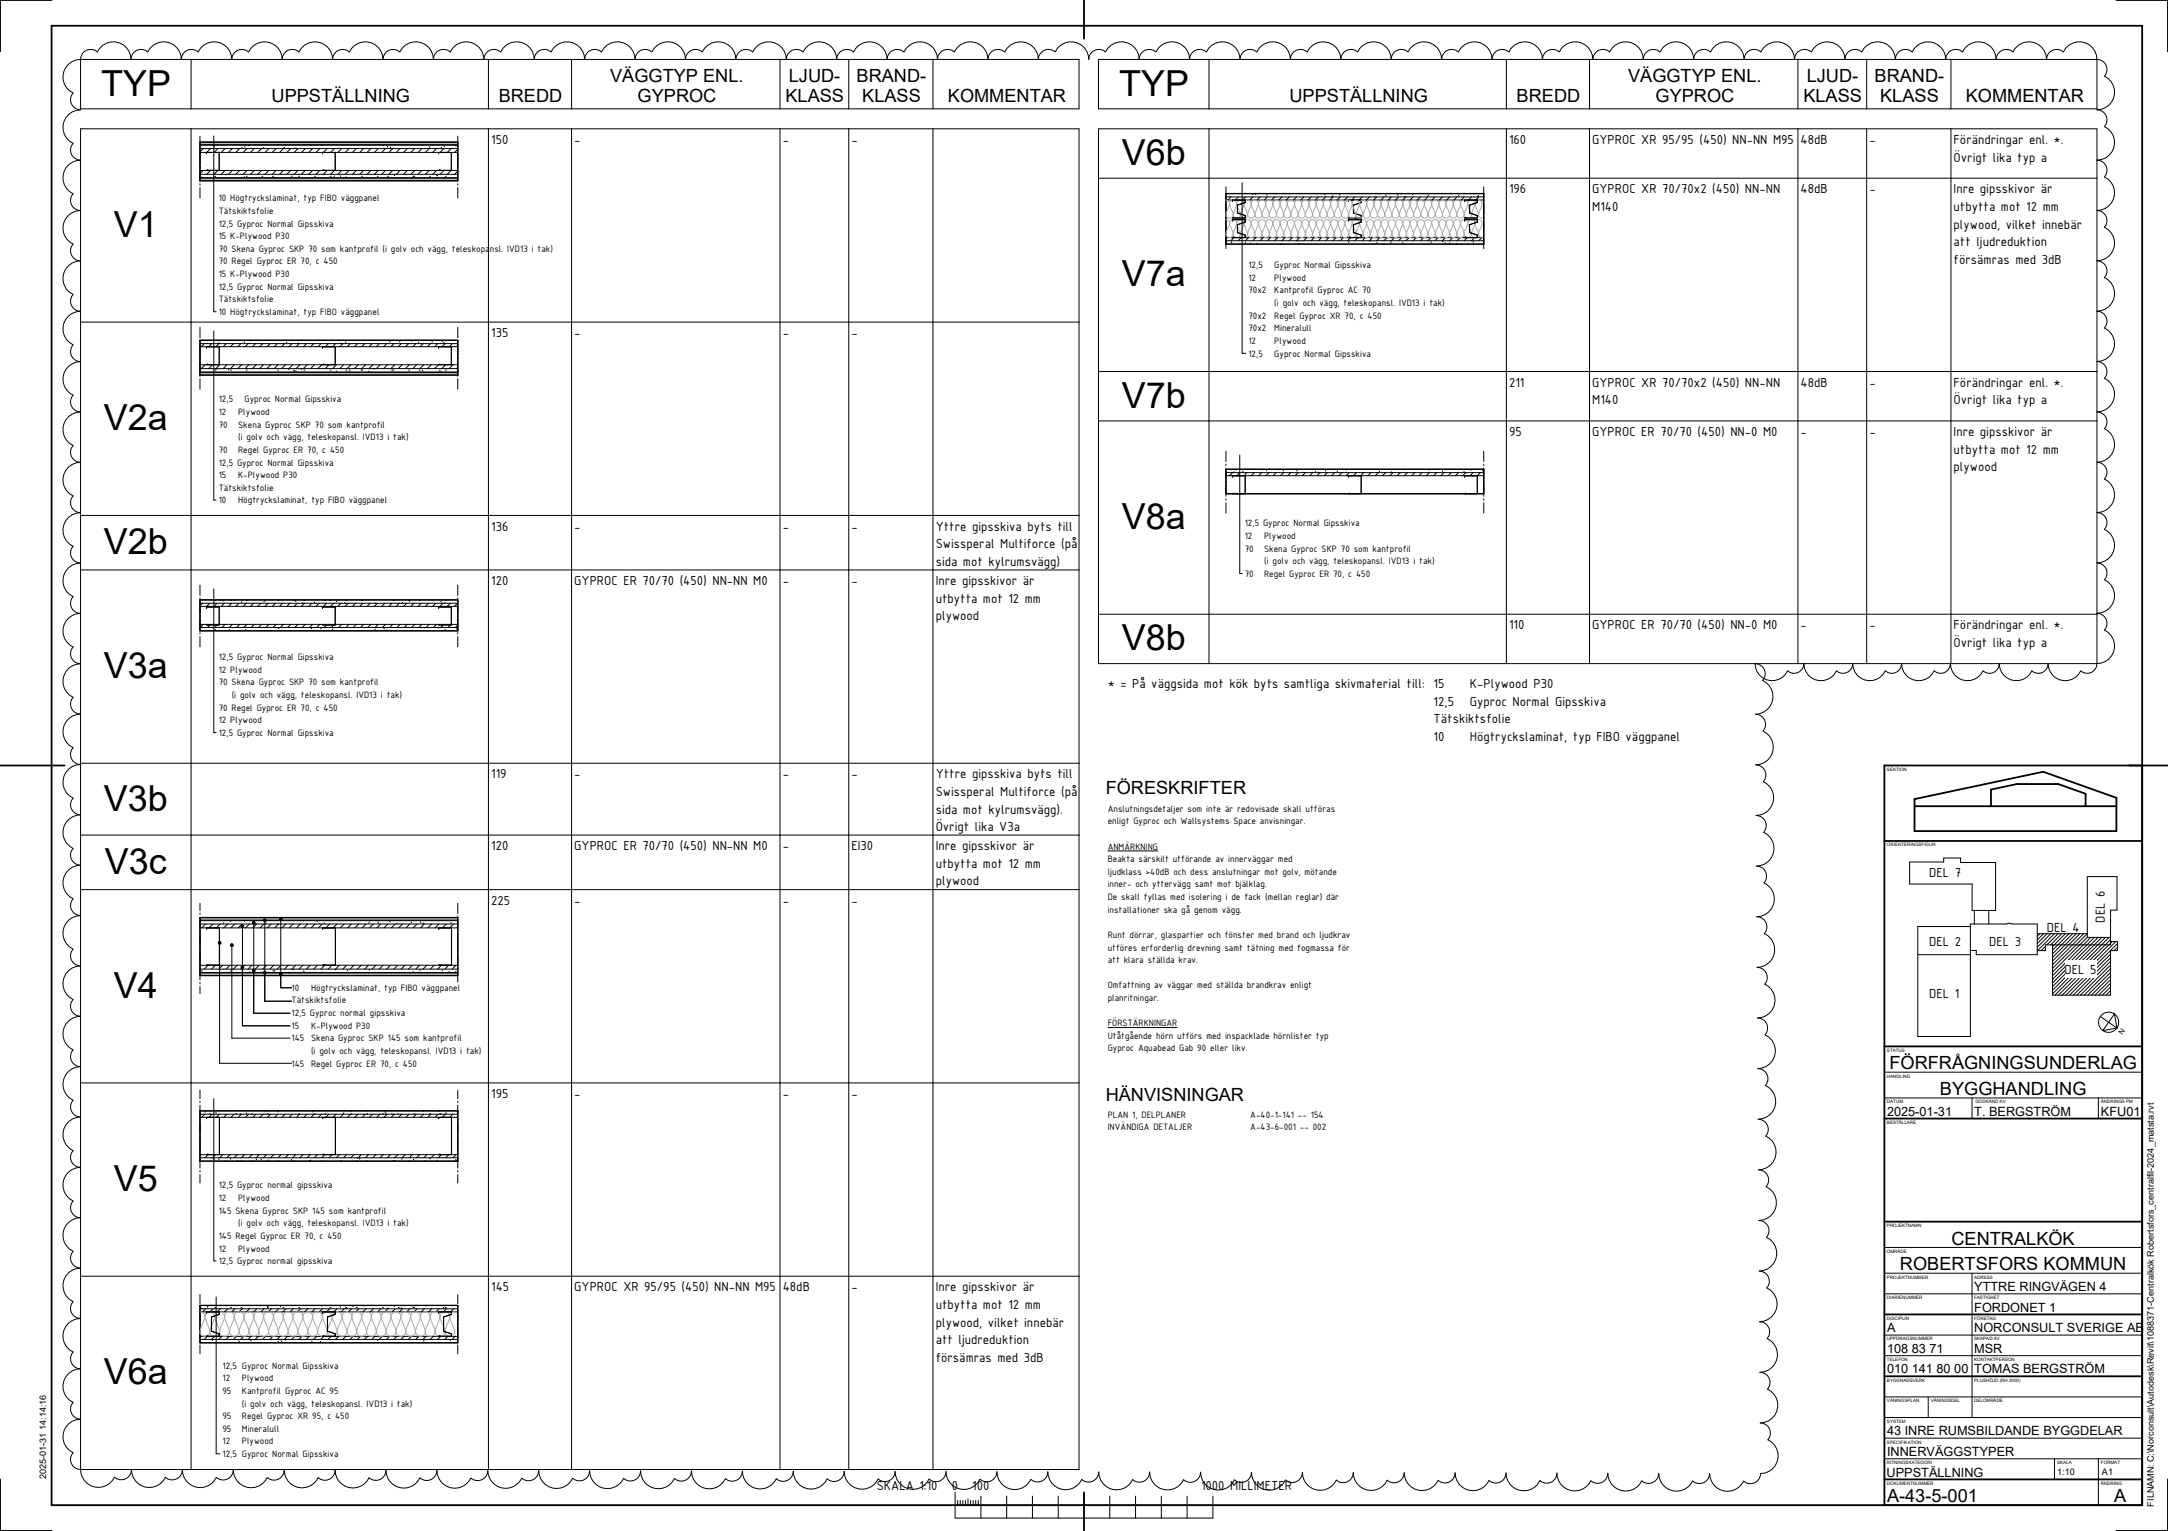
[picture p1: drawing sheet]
<svg xmlns="http://www.w3.org/2000/svg" width="841mm" height="594mm" viewBox="0 0 841 594" stroke-linecap="round" stroke-linejoin="round" font-family="sans-serif">
<defs><g id="words">
<g font-size="13.9">
<text x="39.3" y="37.1">TYP</text>
<text x="434.1" y="37.1">TYP</text>
<text x="435.2" y="64">V6b</text>
<text x="44.2" y="91.9">V1</text>
<text x="435.2" y="111.1">V7a</text>
<text x="435.2" y="158.1">V7b</text>
<text x="40.3" y="166.9">V2a</text>
<text x="435.2" y="205.2">V8a</text>
<text x="40.3" y="215">V2b</text>
<text x="435.2" y="252.3">V8b</text>
<text x="40.3" y="263.1">V3a</text>
<text x="40.3" y="314.5">V3b</text>
<text x="40.7" y="339">V3c</text>
<text x="44.2" y="387.1">V4</text>
<text x="44.2" y="462.1">V5</text>
<text x="40.3" y="537.1">V6a</text>
</g>
<g font-size="7.1">
<text x="236.7" y="31.7">VÄGGTYP ENL.</text>
<text x="306" y="31.7">LJUD-</text>
<text x="332.3" y="31.7">BRAND-</text>
<text x="631.6" y="31.7">VÄGGTYP ENL.</text>
<text x="700.9" y="31.7">LJUD-</text>
<text x="727.2" y="31.7">BRAND-</text>
<text x="105.3" y="39.7">UPPSTÄLLNING</text>
<text x="193.5" y="39.7">BREDD</text>
<text x="247.3" y="39.5">GYPROC</text>
<text x="304.7" y="39.5">KLASS</text>
<text x="334.5" y="39.5">KLASS</text>
<text x="367.7" y="39.7">KOMMENTAR</text>
<text x="500.2" y="39.7">UPPSTÄLLNING</text>
<text x="588.3" y="39.7">BREDD</text>
<text x="642.2" y="39.5">GYPROC</text>
<text x="699.6" y="39.5">KLASS</text>
<text x="729.3" y="39.5">KLASS</text>
<text x="762.6" y="39.7">KOMMENTAR</text>
<text x="428.9" y="308.1">FÖRESKRIFTER</text>
<text x="732.9" y="414.9">FÖRFRÅGNINGSUNDERLAG</text>
<text x="752.5" y="424.9">BYGGHANDLING</text>
<text x="428.9" y="427.2">HÄNVISNINGAR</text>
<text x="757" y="482.9">CENTRALKÖK</text>
<text x="737" y="492.9">ROBERTSFORS KOMMUN</text>
<text x="732" y="582.6">A-43-5-001</text>
<text x="820.1" y="582.6">A</text>
</g>
<g font-size="5.5">
<text x="190.5" y="55.9">150</text>
<text x="222.8" y="55.9">-</text>
<text x="303.6" y="55.9">-</text>
<text x="330.3" y="55.9">-</text>
<text x="585.4" y="55.9">160</text>
<text x="617.6" y="55.9">GYPROC XR 95/95 (450) NN-NN M95</text>
<text x="698.5" y="55.9">48dB</text>
<text x="725.2" y="55.9">-</text>
<text x="757.8" y="55.9">Förändringar enl. *.</text>
<text x="757.8" y="62.7">Övrigt lika typ a</text>
<text x="585.4" y="75">196</text>
<text x="617.6" y="75">GYPROC XR 70/70x2 (450) NN-NN</text>
<text x="698.5" y="75">48dB</text>
<text x="725.2" y="75">-</text>
<text x="757.8" y="75">Inre gipsskivor är</text>
<text x="617.6" y="81.8">M140</text>
<text x="757.8" y="81.8">utbytta mot 12 mm</text>
<text x="757.8" y="88.7">plywood, vilket innebär</text>
<text x="757.8" y="95.5">att ljudreduktion</text>
<text x="757.8" y="102.3">försämras med 3dB</text>
<text x="190.5" y="130.9">135</text>
<text x="222.8" y="130.9">-</text>
<text x="303.6" y="130.9">-</text>
<text x="330.3" y="130.9">-</text>
<text x="585.4" y="150">211</text>
<text x="617.6" y="150">GYPROC XR 70/70x2 (450) NN-NN</text>
<text x="698.5" y="150">48dB</text>
<text x="725.2" y="150">-</text>
<text x="757.8" y="150">Förändringar enl. *.</text>
<text x="617.6" y="156.8">M140</text>
<text x="757.8" y="156.8">Övrigt lika typ a</text>
<text x="585.4" y="169.2">95</text>
<text x="617.6" y="169.2">GYPROC ER 70/70 (450) NN-0 M0</text>
<text x="698.5" y="169.2">-</text>
<text x="725.2" y="169.2">-</text>
<text x="757.8" y="169.2">Inre gipsskivor är</text>
<text x="757.8" y="176">utbytta mot 12 mm</text>
<text x="757.8" y="182.8">plywood</text>
<text x="190.5" y="205.9">136</text>
<text x="222.8" y="205.9">-</text>
<text x="303.6" y="205.9">-</text>
<text x="330.3" y="205.9">-</text>
<text x="363" y="205.9">Yttre gipsskiva byts till</text>
<text x="363" y="212.7">Swissperal Multiforce (på</text>
<text x="363" y="219.5">sida mot kylrumsvägg)</text>
<text x="190.5" y="227">120</text>
<text x="222.8" y="227">GYPROC ER 70/70 (450) NN-NN M0</text>
<text x="303.6" y="227">-</text>
<text x="330.3" y="227">-</text>
<text x="363" y="227">Inre gipsskivor är</text>
<text x="363" y="233.8">utbytta mot 12 mm</text>
<text x="363" y="240.6">plywood</text>
<text x="585.4" y="244.2">110</text>
<text x="617.6" y="244.2">GYPROC ER 70/70 (450) NN-0 M0</text>
<text x="698.5" y="244.2">-</text>
<text x="725.2" y="244.2">-</text>
<text x="757.8" y="244.2">Förändringar enl. *.</text>
<text x="757.8" y="251">Övrigt lika typ a</text>
<text x="429.7" y="267">* = På väggsida mot kök byts samtliga skivmaterial till: 15</text>
<text x="570.2" y="267">K-Plywood P30</text>
<text x="556.1" y="273.9">12,5</text>
<text x="570.2" y="273.9">Gyproc Normal Gipsskiva</text>
<text x="556.1" y="280.7">Tätskiktsfolie</text>
<text x="556.1" y="287.5">10</text>
<text x="570.2" y="287.5">Högtryckslaminat, typ FIBO väggpanel</text>
<text x="190.5" y="302">119</text>
<text x="222.8" y="302">-</text>
<text x="303.6" y="302">-</text>
<text x="330.3" y="302">-</text>
<text x="363" y="302">Yttre gipsskiva byts till</text>
<text x="363" y="308.8">Swissperal Multiforce (på</text>
<text x="363" y="315.6">sida mot kylrumsvägg).</text>
<text x="363" y="322.5">Övrigt lika V3a</text>
<text x="190.5" y="329.9">120</text>
<text x="222.8" y="329.9">GYPROC ER 70/70 (450) NN-NN M0</text>
<text x="303.6" y="329.9">-</text>
<text x="330.3" y="329.9">EI30</text>
<text x="363" y="329.9">Inre gipsskivor är</text>
<text x="363" y="336.7">utbytta mot 12 mm</text>
<text x="748.4" y="340.4">DEL 7</text>
<text x="363" y="343.5">plywood</text>
<text x="190.5" y="351">225</text>
<text x="222.8" y="351">-</text>
<text x="303.6" y="351">-</text>
<text x="330.3" y="351">-</text>
<text x="816.5" y="357.9" transform="rotate(-90 816.5 357.9)">DEL 6</text>
<text x="794" y="361.7">DEL 4</text>
<text x="748.4" y="367.1">DEL 2</text>
<text x="771.7" y="367.1">DEL 3</text>
<text x="800.9" y="377.7">DEL 5</text>
<text x="748.4" y="387.3">DEL 1</text>
<text x="190.5" y="426">195</text>
<text x="222.8" y="426">-</text>
<text x="303.6" y="426">-</text>
<text x="330.3" y="426">-</text>
<text x="190.5" y="501">145</text>
<text x="222.8" y="501">GYPROC XR 95/95 (450) NN-NN M95</text>
<text x="303.6" y="501">48dB</text>
<text x="330.3" y="501">-</text>
<text x="363" y="501">Inre gipsskivor är</text>
<text x="363" y="507.8">utbytta mot 12 mm</text>
<text x="363" y="514.7">plywood, vilket innebär</text>
<text x="363" y="521.5">att ljudreduktion</text>
<text x="363" y="528.3">försämras med 3dB</text>
<text x="340.1" y="578.3">SKALA 1:10</text>
<text x="369.2" y="578.3">0</text>
<text x="377.1" y="578.3">100</text>
<text x="465.9" y="578.3">1000 MILLIMETER</text>
</g>
<g font-size="4.9">
<text x="732" y="432.9">2025-01-31</text>
<text x="765.8" y="432.9">T. BERGSTRÖM</text>
<text x="815" y="432.9">KFU01</text>
<text x="765.8" y="500.9">YTTRE RINGVÄGEN 4</text>
<text x="765.8" y="508.9">FORDONET 1</text>
<text x="732" y="516.9">A</text>
<text x="765.8" y="516.9">NORCONSULT SVERIGE AB</text>
<text x="732" y="524.9">108 83 71</text>
<text x="765.8" y="524.9">MSR</text>
<text x="732" y="532.9">010 141 80 00</text>
<text x="765.8" y="532.9">TOMAS BERGSTRÖM</text>
<text x="732" y="556.9">43 INRE RUMSBILDANDE BYGGDELAR</text>
<text x="732" y="564.9">INNERVÄGGSTYPER</text>
<text x="731.8" y="572.9">UPPSTÄLLNING</text>
</g>
<g font-size="3.9">
<text x="84.8" y="78.1">10 Högtryckslaminat, typ FIBO väggpanel</text>
<text x="84.8" y="83">Tätskiktsfolie</text>
<text x="84.8" y="87.9">12,5 Gyproc Normal Gipsskiva</text>
<text x="84.8" y="92.8">15 K-Plywood P30</text>
<text x="84.8" y="97.7">70 Skena Gyproc SKP 70 som kantprofil (i golv och vägg, teleskopansl. IVD13 i tak)</text>
<text x="84.8" y="102.6">70 Regel Gyproc ER 70, c 450</text>
<text x="84.8" y="107.5">15 K-Plywood P30</text>
<text x="484.3" y="104.1">12,5</text>
<text x="494.3" y="104.1">Gyproc Normal Gipsskiva</text>
<text x="84.8" y="112.4">12,5 Gyproc Normal Gipsskiva</text>
<text x="484.3" y="109">12</text>
<text x="484.3" y="113.8">70x2</text>
<text x="494.3" y="109">Plywood</text>
<text x="494.3" y="113.8">Kantprofil Gyproc AC 70</text>
<text x="84.8" y="117.3">Tätskiktsfolie</text>
<text x="494.3" y="118.7">(i golv och vägg, teleskopansl. IVD13 i tak)</text>
<text x="84.8" y="122.2">10 Högtryckslaminat, typ FIBO väggpanel</text>
<text x="484.3" y="123.6">70x2</text>
<text x="494.3" y="123.6">Regel Gyproc XR 70, c 450</text>
<text x="484.3" y="128.5">70x2</text>
<text x="494.3" y="128.5">Mineralull</text>
<text x="484.3" y="133.4">12</text>
<text x="494.3" y="133.4">Plywood</text>
<text x="484.3" y="138.3">12,5</text>
<text x="494.3" y="138.3">Gyproc Normal Gipsskiva</text>
<text x="84.8" y="156.1">12,5</text>
<text x="84.8" y="161">12</text>
<text x="92.4" y="161">Plywood</text>
<text x="94.9" y="156.1">Gyproc Normal Gipsskiva</text>
<text x="84.8" y="165.9">70</text>
<text x="92.4" y="165.9">Skena Gyproc SKP 70 som kantprofil</text>
<text x="92.4" y="170.8">(i golv och vägg, teleskopansl. IVD13 i tak)</text>
<text x="84.8" y="175.7">70</text>
<text x="92.4" y="175.7">Regel Gyproc ER 70, c 450</text>
<text x="84.8" y="180.6">12,5 Gyproc Normal Gipsskiva</text>
<text x="84.8" y="185.5">15</text>
<text x="92.4" y="185.5">K-Plywood P30</text>
<text x="84.8" y="190.4">Tätskiktsfolie</text>
<text x="84.8" y="195.3">10</text>
<text x="92.4" y="195.3">Högtryckslaminat, typ FIBO väggpanel</text>
<text x="482.8" y="204.2">12,5 Gyproc Normal Gipsskiva</text>
<text x="482.8" y="209.1">12</text>
<text x="490.4" y="209.1">Plywood</text>
<text x="482.8" y="214">70</text>
<text x="490.4" y="214">Skena Gyproc SKP 70 som kantprofil</text>
<text x="490.4" y="218.9">(i golv och vägg, teleskopansl. IVD13 i tak)</text>
<text x="482.8" y="223.8">70</text>
<text x="490.4" y="223.8">Regel Gyproc ER 70, c 450</text>
<text x="84.8" y="256.1">12,5 Gyproc Normal Gipsskiva</text>
<text x="84.8" y="261">12 Plywood</text>
<text x="84.8" y="265.9">70 Skena Gyproc SKP 70 som kantprofil</text>
<text x="84.8" y="275.7">70 Regel Gyproc ER 70, c 450</text>
<text x="89.9" y="270.8">(i golv och vägg, teleskopansl. IVD13 i tak)</text>
<text x="84.8" y="280.6">12 Plywood</text>
<text x="84.8" y="285.5">12,5 Gyproc Normal Gipsskiva</text>
<text x="429.7" y="314.9">Anslutningsdetaljer som inte är redovisade skall utföras</text>
<text x="429.7" y="319.8">enligt Gyproc och Wallsystems Space anvisningar.</text>
<text x="429.7" y="329.6">ANMÄRKNING</text>
<text x="429.7" y="334.5">Beakta särskilt utförande av innerväggar med</text>
<text x="429.7" y="339.4">ljudklass &gt;40dB och dess anslutningar mot golv, mötande</text>
<text x="429.7" y="344.3">inner- och yttervägg samt mot bjälklag.</text>
<text x="429.7" y="349.2">De skall fyllas med isolering i de fack (mellan reglar) där</text>
<text x="429.7" y="354.1">installationer ska gå genom vägg.</text>
<text x="429.7" y="363.9">Runt dörrar, glaspartier och fönster med brand och ljudkrav</text>
<text x="429.7" y="368.8">utföres erforderlig drevning samt tätning med fogmassa för</text>
<text x="429.7" y="373.7">att klara ställda krav.</text>
<text x="429.7" y="383.5">Omfattning av väggar med ställda brandkrav enligt</text>
<text x="113.1" y="384.4">10</text>
<text x="113.1" y="389.3">Tätskiktsfolie</text>
<text x="120.7" y="384.4">Högtryckslaminat, typ FIBO väggpanel</text>
<text x="429.7" y="388.4">planritningar.</text>
<text x="113.1" y="394.2">12,5 Gyproc normal gipsskiva</text>
<text x="113.1" y="399.1">15</text>
<text x="120.7" y="399.1">K-Plywood P30</text>
<text x="429.7" y="398.2">FÖRSTÄRKNINGAR</text>
<text x="113.1" y="404">145 Skena Gyproc SKP 145 som kantprofil</text>
<text x="429.7" y="403.1">Utåtgående hörn utförs med inspacklade hörnlister typ</text>
<text x="429.7" y="407.9">Gyproc Aquabead Gab 90 eller likv.</text>
<text x="113.1" y="413.8">145 Regel Gyproc ER 70, c 450</text>
<text x="120.7" y="408.9">(i golv och vägg, teleskopansl. IVD13 i tak)</text>
<text x="429.7" y="433.6">PLAN 1, DELPLANER</text>
<text x="485" y="433.6">A-40-1-141 -- 154</text>
<text x="429.7" y="438.5">INVÄNDIGA DETALJER</text>
<text x="485" y="438.5">A-43-6-001 -- 002</text>
<text x="84.8" y="461.1">12,5 Gyproc normal gipsskiva</text>
<text x="84.8" y="466">12</text>
<text x="92.4" y="466">Plywood</text>
<text x="84.8" y="470.9">145 Skena Gyproc SKP 145 som kantprofil</text>
<text x="92.4" y="475.8">(i golv och vägg, teleskopansl. IVD13 i tak)</text>
<text x="84.8" y="480.7">145 Regel Gyproc ER 70, c 450</text>
<text x="84.8" y="485.6">12</text>
<text x="92.4" y="485.6">Plywood</text>
<text x="84.8" y="490.5">12,5 Gyproc normal gipsskiva</text>
<text x="86.3" y="531">12,5 Gyproc Normal Gipsskiva</text>
<text x="86.3" y="535.9">12</text>
<text x="93.8" y="535.9">Plywood</text>
<text x="86.3" y="540.8">95</text>
<text x="93.8" y="540.8">Kantprofil Gyproc AC 95</text>
<text x="93.8" y="545.7">(i golv och vägg, teleskopansl. IVD13 i tak)</text>
<text x="86.3" y="550.6">95</text>
<text x="93.8" y="550.6">Regel Gyproc XR 95, c 450</text>
<text x="86.3" y="555.5">95</text>
<text x="93.8" y="555.5">Mineralull</text>
<text x="86.3" y="560.4">12</text>
<text x="93.8" y="560.4">Plywood</text>
<text x="86.3" y="565.3">12,5 Gyproc Normal Gipsskiva</text>
</g>
<g font-size="3.5">
<text x="17.9" y="573.8" transform="rotate(-90 17.9 573.8)">2025-01-31 14:14:16</text>
<text x="798" y="572.3">1:10</text>
<text x="815.4" y="572.3">A1</text>
<text x="835.5" y="584.5" transform="rotate(-90 835.5 584.5)">FILNAMN: C:\Norconsult\Autodesk\Revit\1088371-Centralkök Robertsfors_centralfil-2024_matsta.rvt</text>
</g>
<text font-size="2.8" x="823.4" y="401.7" transform="rotate(-56 823.4 401.7)">N</text>
<g font-size="1.8">
<text x="732" y="299.1">SEKTION</text>
<text x="732" y="328.4">ORIENTERINGSFIGUR</text>
<text x="732" y="408.1">STATUS</text>
<text x="732" y="418.1">HANDLING</text>
<text x="732" y="428.1">DATUM</text>
<text x="766.3" y="428.1">GODKÄND AV</text>
<text x="815" y="428.1">ÄNDRINGS PM</text>
<text x="732" y="436.1">BESTÄLLARE</text>
<text x="732" y="476.1">PROJEKTNAMN</text>
<text x="732" y="486.1">OMRÅDE</text>
<text x="732" y="496.1">PROJEKTNUMMER</text>
<text x="765.8" y="496.1">ADRESS</text>
<text x="732" y="504.1">DIARIENUMMER</text>
<text x="765.8" y="504.1">FASTIGHET</text>
<text x="732" y="512.1">DISCIPLIN</text>
<text x="765.8" y="512.1">FÖRETAG</text>
<text x="732" y="520.1">UPPDRAGSNUMMER</text>
<text x="765.8" y="520.1">SKAPAD AV</text>
<text x="732" y="528.1">TELEFON</text>
<text x="765.8" y="528.1">KONTAKTPERSON</text>
<text x="732" y="536.1">BYGGNADSVERK</text>
<text x="765.8" y="536.1">PLUSHÖJD (RH 2000)</text>
<text x="732" y="544.1">VÅNINGSPLAN</text>
<text x="749" y="544.1">VÅNINGSDEL</text>
<text x="765.8" y="544.1">DELOMRÅDE</text>
<text x="732" y="552.1">SYSTEM</text>
<text x="732" y="560.1">SPECIFIKATION</text>
<text x="732" y="568.1">RITNINGSKATEGORI</text>
<text x="798" y="568.1">SKALA</text>
<text x="815" y="568.1">FORMAT</text>
<text x="732" y="576.1">DOKUMENTNUMMER</text>
<text x="815" y="576.1">ÄNDRING</text>
</g>
</g></defs>
<path d="M77.6 144.5h100v1h-100z" fill="#c0c0c0"/>
<g fill="#fff">
<path d="M77.6 132h100v1.3h-100z"/>
<path d="M77.6 133.3h100v1.2h-100z"/>
<path d="M77.6 141.5h100v1.5h-100z"/>
<path d="M77.6 143h100v1.3h-100z"/>
</g>
<g fill="#c0c0c0">
<path d="M77.6 69.1h100v1h-100z"/>
<path d="M77.6 55.1h100v1h-100z"/>
</g>
<g fill="#fff">
<path d="M77.6 56.3h100v1.3h-100z"/>
<path d="M77.6 57.6h100v1.5h-100z"/>
<path d="M77.6 66.1h100v1.5h-100z"/>
<path d="M77.6 67.6h100v1.3h-100z"/>
<path d="M77.6 243.5h100v1.3h-100z"/>
<path d="M77.6 232.8h100v1.3h-100z"/>
<path d="M77.6 234.1h100v1.2h-100z"/>
<path d="M77.6 242.3h100v1.2h-100z"/>
<path d="M77.6 449.2h100v1.3h-100z"/>
<path d="M77.6 431h100v1.3h-100z"/>
<path d="M77.6 432.3h100v1.2h-100z"/>
<path d="M77.6 448h100v1.2h-100z"/>
<path d="M77.6 519.7h100v1.3h-100z"/>
<path d="M77.6 506.5h100v1.3h-100z"/>
<path d="M77.6 507.8h100v1.2h-100z"/>
<path d="M77.6 518.5h100v1.2h-100z"/>
<path d="M475.6 93.4h100v1.3h-100z"/>
<path d="M475.6 75.1h100v1.3h-100z"/>
<path d="M475.6 76.4h100v1.2h-100z"/>
<path d="M475.6 92.2h100v1.2h-100z"/>
<path d="M475.6 182.1h100v1.3h-100z"/>
<path d="M475.6 183.4h100v1.2h-100z"/>
</g>
<g fill="#c0c0c0">
<path d="M77.6 377.5h100v1h-100z"/>
<path d="M77.6 356h100v1h-100z"/>
</g>
<g fill="#fff">
<path d="M77.6 357.2h100v1.3h-100z"/>
<path d="M77.6 358.5h100v1.5h-100z"/>
<path d="M77.6 374.5h100v1.5h-100z"/>
<path d="M77.6 376h100v1.3h-100z"/>
</g>
<g fill="none" stroke="#000" stroke-width=".39">
<path d="M77.6 52.8v17.5M77.6 56.1h100M77.6 56.3h100M77.6 57.6h100M77.6 59.1h100M77.6 55.1h100M78.8 57.6l-1.2 1.3M80.1 59.1v.5M80.1 59.6h.1M81.7 57.6l-1.5 1.5M82.9 52.8v68.1h.9M83.1 56.6l.1 .2"/>
<path d="M84.5 57.6l-1.5 1.5M85.1 59.1v7M87.3 57.6l-1.5 1.5M90.2 57.6l-1.5 1.5M93 57.6l-1.5 1.5M94 57.1l-.2 .2M94.9 56.7l.2 .3M95.8 57.6l-1.5 1.5M96.7 56.3l-.1 .3M97.7 57.5l.1 .1M98.6 57.6l-1.5 1.5M101.5 57.6l-1.5 1.5"/>
<path d="M102.2 57.2l.2 .3M104.3 57.6l-1.5 1.5M107.1 57.6l-1.5 1.5M110 57.6l-1.5 1.5M110.3 57.1l-.1 .3M112.8 57.6l-1.5 1.5M114.1 57.4l.1 .2M114.9 57.4l-.2 .2M115.6 57.6l-1.5 1.5M118.4 57.6l-1.5 1.5M120.5 56.3v.1M121.3 57.6l-1.5 1.5"/>
<path d="M124.1 57.6l-1.5 1.5M124.9 56.3l-.1 .2M125.1 59.6h.1M125.1 59.1v.5M125.9 57.6h.1M126.9 57.6l-1.5 1.5M129.8 57.6l-1.5 1.5M130.1 59.1v7M131.3 57.5l-.1 .1M132.6 57.6l-1.5 1.5M135.4 57.6l-1.5 1.5M138.2 57.6l-1.5 1.5"/>
<path d="M141.1 57.6l-1.5 1.5M143.9 57.6l-1.5 1.5M146.7 57.6l-1.5 1.5M148.6 56.3l.1 .2M149.6 57.6l-1.5 1.5M150.4 56.8l-.2 .3M151.4 57l.1 .3M152.4 57.6l-1.5 1.5M153 56.3h.1M155.2 57.6l-1.5 1.5M158 57.6l-1.5 1.5M160.9 57.6l-1.5 1.5"/>
<path d="M163.7 57.6l-1.5 1.5M164 57.6h.1M166.5 57.6l-1.5 1.5M166.8 56.9l-.2 .3M169.3 57.6l-1.5 1.5M170.1 59.1v.5l.1-.4M171.3 57.1l-.1 .3M172.2 57.6l-1.5 1.5M172.3 56.7l.1 .2M175 57.6l-1.5 1.5M175.1 59.2v6.9h-4.8M175.1 59.1v7"/>
<path d="M176.8 56.4l.2 .3M177.6 52.8v17.5M177.6 57.9l-1.3 1.2M77.6 71.3v.5M77.6 72.8v4M77.6 68.4h.1M77.6 69.1h100M77.6 66.1h100M77.6 67.6h100M77.6 68.9h100M77.6 70.1h100M77.8 68.8l-.1 .1"/>
<path d="M78.3 68.7l.2 .2M78.8 66.1l-1.2 1.3M80.3 66.1h4.7M80.6 65.9l-.5 .2M80.6 65.9h.1M81.7 66.1l-1.5 1.5M82.9 68.4l.1 .3M83.4 68.4h.3M84.5 66.1l-1.5 1.5M87.3 66.1l-1.5 1.5M87.8 67.6l-.1 .3M90.1 66.1l-1.5 1.5"/>
<path d="M93 66.1l-1.5 1.5M94.2 68.9h-.1M94.7 68.6l.2 .3M95.6 68.4h.3M95.8 66.1l-1.5 1.5M98.6 66.1l-1.5 1.5M101.5 66.1l-1.5 1.5M101.6 68.4h.4M104.3 66.1l-1.5 1.5M105.7 68.4h.3M106.5 68.8l.1 .1M107.1 66.1l-1.5 1.5"/>
<path d="M109.9 66.1l-1.5 1.5M112.8 66.1l-1.5 1.5M113.3 68.2l-.2 .3M115.6 66.1l-1.5 1.5M115.9 68.4h.3M116 67.6l-.1 .2M118.4 66.1l-1.5 1.5M121.3 66.1l-1.5 1.5M122 68.4h.3M124.1 66.1l-1.5 1.5M125.6 65.9l-.5 .2M125.6 65.9h.1"/>
<path d="M125.6 65.9l-.3 .2h4.7M126.9 66.1l-1.5 1.5M128.1 68.4h.3M129.3 67.6l.1 .1M129.7 68.3l-.2 .3M129.7 66.1l-1.5 1.5M132 68.2l.2 .3M132.6 66.1l-1.5 1.5M134.2 68.6l-.1 .3M135.4 66.1l-1.5 1.5M138.2 66.1l-1.5 1.5M140.3 68.4h.3"/>
<path d="M141.1 66.1l-1.5 1.5M143.9 66.1l-1.5 1.5M144.2 67.6v.1M146.4 68.4h.3M146.7 66.1l-1.5 1.5M149.5 66.1l-1.5 1.5M150.4 68.4h.4M150.6 68.6l-.2 .3M152.4 66.1l-1.5 1.5M152.9 67.8l.2 .3M155.1 68.9h.1M155.2 66.1l-1.5 1.5"/>
<path d="M157.5 67.6l.1 .3M158 66.1l-1.5 1.5M160.2 68.3l.2 .3M160.6 68.4h.3M160.8 66.1l-1.5 1.5M163.7 66.1l-1.5 1.5M166.5 66.1l-1.5 1.5M166.7 68.4h.3M169.3 67.8l.2 .2M169.3 66.1l-1.5 1.5M169.8 68l-.2 .3M170.6 65.9l-.5 .2"/>
<path d="M170.6 65.9h.1M172.2 66.1l-1.5 1.5M172.8 68.4h.3M175 66.1l-1.5 1.5M177.6 71.3v.5M177.6 72.8v4M177.6 66.4l-1.3 1.2M475.6 72.5v24M475.6 76.4h100M475.6 77.6h100M475.6 75.1h100M477 76.4h.1"/>
<path d="M477.5 76.4l-1.2 1.2M478 77.6v.5l.1-.4h4.9v.9M480.3 76.4l-1.2 1.2M481.8 70.9v66.2h1.5M483 77.6v1l-3 1v3M483.2 76.4l-1.2 1.2M485.6 75.2l.2 .3M486 76.4l-1.2 1.2M487 75.2l-.1 .3M488.8 76.4l-1.2 1.2M491.6 75.5l-.2 .3M491.6 76.4l-1.2 1.2"/>
<path d="M494.5 76.4l-1.2 1.2M497.3 76.4l-1.2 1.2M500.1 76.4l-1.2 1.2M503 76.4l-1.2 1.2M505.8 76.4l-1.2 1.2M506.7 75.1h.1M508.6 76.4l-1.2 1.2M511.4 76.4l-1.2 1.2M513.9 75.3l.1 .3M514.3 76.4l-1.2 1.2M516.6 76l.2 .3M517 76.1l-.1 .3"/>
<path d="M517.1 76.4l-1.2 1.2M519.8 75.3l-.2 .3M519.9 76.4l-1.2 1.2M522.8 76.4l-1.2 1.2M523 77.6v.5l.1-.4h4.9v.9M525.6 76.4l-1.2 1.2M527 75.1v.1M528 77.6v1l-3 1v3l3 1v1h-5l.6-.2M528.4 76.4l-1.2 1.2M531.2 76.4l-1.2 1.2M533.4 76.2l-.1 .2M534.1 76.4l-1.2 1.2"/>
<path d="M534.9 75.1v.1M536.9 76.4l-1.2 1.2M537.6 75.7l.1 .3M539.7 76.4l-1.2 1.2M542.1 75.4l.2 .3M542.6 76.4l-1.2 1.2M543.4 75.1l-.1 .1M544.9 76.2l.1 .2M545.4 76.4l-1.2 1.2M548 75.2l-.1 .3M548.2 76.4l-1.2 1.2M551 76.4l-1.2 1.2"/>
<path d="M553.9 76.4l-1.2 1.2M553.9 75.6l.2 .3M556.7 76.4l-1.2 1.2M559.5 76.4l-1.2 1.2M562.3 76.4l-1.2 1.2M565.2 76.4l-1.2 1.2M565.8 75.8l.1 .3M568 76.4l-1.2 1.2M568.1 78.1h.1M568.1 77.6v.5M568.1 77.7h4.9M570.8 76.4l-1.2 1.2"/>
<path d="M573 78.6l-3 1v3l3 1M573.1 76.3l.1 .1M573.1 77.6v1l-3 1v3l3 1v1h-5l.5-.2M573.5 75.8l-.2 .3M573.7 76.4l-1.2 1.2M575.6 72.5v24M575.6 77.3l-.3 .3M475.6 93.4h100M475.6 92.2h100M475.6 94.7h100M475.8 92.2l-.2 .3M477.7 93.9l.1 .2"/>
<path d="M478.1 85.3l-.1 .4v-.5h5v1l-3 1M478.7 92.2l-1.2 1.2M480 87.2v3l3 1v1M480 82.6l3 1v1M480 82.6l3 1v1h-5l.5-.2-.2 .2M480.4 94.6l.1 .1M481.5 92.2l-1.2 1.2M483 91.2v1h-4.7l.2-.2-.5 .2M483 85.3v.9l-3 1M483.2 94.1l-.2 .3M484.3 92.2l-1.2 1.2M485 94.3l.1 .3"/>
<path d="M487.2 92.2l-1.2 1.2M487.7 94.3l-.1 .3M490 92.2l-1.2 1.2M492.8 92.2l-1.2 1.2M495.6 92.2l-1.2 1.2M496.8 94.5l.1 .2M497.6 93.4h.1M498.5 92.2l-1.2 1.2M501.3 92.2l-1.2 1.2M503.2 93.4l.1 .1M504.1 94.4l-.2 .3M504.1 92.2l-1.2 1.2"/>
<path d="M507 92.2l-1.2 1.2M508.6 94.7h.1M509.8 92.2l-1.2 1.2M512.6 92.2l-1.2 1.2M515.4 92.2l-1.2 1.2M518.3 92.2l-1.2 1.2M521.1 92.2l-1.2 1.2M523.1 85.3l-.1 .4v-.5h5v1l-3 1v3l3 1v1M523.3 93.7l-.2 .3M523.6 92l-.6 .2M523.9 92.2l-1.2 1.2M526.8 92.2l-1.2 1.2"/>
<path d="M528 83.6v1M528 85.3v.9M528 91.2v1h-4.7M529.6 92.2l-1.2 1.2M531.4 93.4l.1 .3M532.4 92.2l-1.2 1.2M534.1 94.1l.2 .3M535.2 92.2l-1.2 1.2M536.9 94.6l-.1 .1M538.1 92.2l-1.2 1.2M539.6 93.8l-.1 .3M540.9 92.2l-1.2 1.2"/>
<path d="M543.7 92.2l-1.2 1.2M544.2 94.1l-.2 .3M546.5 92.2l-1.2 1.2M549.4 92.2l-1.2 1.2M552.2 92.2l-1.2 1.2M555 93.8l.2 .3M555 92.2l-1.2 1.2M557.9 92.2l-1.2 1.2M559.6 93.5l.1 .3M560.6 94.2l-.2 .3M560.7 92.2l-1.2 1.2M562.3 94.2l.2 .3"/>
<path d="M563.5 92.2l-1.2 1.2M565.1 94.4l-.2 .3M566.3 92.2l-1.2 1.2M568.1 85.7v-.5h5v1l-3.1 1v3l3.1 1v1M568.1 85.7h.1M568.3 92.2h4.7M568.6 92l-.5 .2M569.2 92.2l-1.2 1.2M570.1 87.2v3M571.4 93.7l.2 .3M572 92.2l-1.2 1.2M574.8 92.2l-1.2 1.2"/>
<path d="M77.6 127v4M77.6 133.3h100M77.6 134.5h100M77.6 132.4l.2 .3M79.3 133.3l-1.2 1.2M80.1 134.5v.5M80.1 135h.1M80.1 134.6h4.9M80.4 133.2l.1 .1M82.1 133.3l-1.2 1.2M82.9 128.5v65.5h.9M84.9 132.9l.2 .3"/>
<path d="M84.9 133.3l-1.2 1.2M85.1 134.5v7M87.8 133.3l-1.2 1.2M90.6 133.3l-1.2 1.2M93.4 133.3l-1.2 1.2M94.9 132.7l-.2 .3M96.3 133.3l-1.2 1.2M96.8 133.1l.1 .2M97.6 132l-.1 .2M99.1 133.3l-1.2 1.2M101.9 133.3l-1.2 1.2M103.2 132v.1"/>
<path d="M104.7 133.3l-1.2 1.2M107.6 133.3l-1.2 1.2M108.6 133.3h.1M110.4 133.3l-1.2 1.2M111.3 132.7l-.2 .3M113.2 133.3l-1.2 1.2M115.8 133l-.2 .3M116.1 133.3l-1.2 1.2M118.9 133.3l-1.2 1.2M121.7 133.3l-1.2 1.2M124.5 133.3l-1.2 1.2M125.1 134.5v.5"/>
<path d="M125.1 135h.1M125.1 134.6h4.9M125.8 132l-.1 .1M127.4 133.3l-1.2 1.2M130.1 134.5v7M130.2 133.3l-1.2 1.2M131.3 132l.1 .2M132.2 133.1l-.2 .2M133 133.3l-1.2 1.2M134.1 132.7l.1 .3M135.9 133.3l-1.2 1.2M138.7 133.3l-1.2 1.2"/>
<path d="M141.5 133.3l-1.2 1.2M144.3 133.3l-1.2 1.2M147.2 133.3l-1.2 1.2M150 133.3l-1.2 1.2M151.3 132.4l-.1 .3M152.8 133.3l-1.2 1.2M155 132.3l.1 .3M155.7 133.3l-1.2 1.2M158.5 133.3l-1.2 1.2M159.5 132.1l.2 .3M161.3 133.3l-1.2 1.2M162.3 132.8l.1 .3"/>
<path d="M164.1 133.3l-1.2 1.2M164.9 133.2v.1M167 133.3l-1.2 1.2M167.7 132.5l-.1 .3M169.8 133.3l-1.2 1.2M170.1 134.5v.5l.1-.4h4.9v6.9M171.4 132.3l.1 .3M172.3 132.8l-.2 .3M172.6 133.3l-1.2 1.2M175.1 134.5v7M175.5 133.3l-1.2 1.2M177.6 127v4"/>
<path d="M177.6 134l-.5 .5M77.6 146v-14h100v14M77.6 147v4M77.6 144.5h100M77.6 141.5h100M77.6 143h100M77.6 144.3h100M77.6 145.5h100M79.6 141.5l-1.5 1.5M80.6 141.3l-.5 .2M80.6 141.3h.1M82.4 141.5l-1.5 1.5"/>
<path d="M83.4 143.6h.3M84.2 143l-.1 .2M85.2 141.5l-1.5 1.5 .2 .3M88.1 141.5l-1.5 1.5M88.8 143.2l-.2 .3M89.5 143.6h.3M90.9 141.5l-1.5 1.5M93.7 141.5l-1.5 1.5M95.6 143.6h.3M96.5 141.5l-1.5 1.5M99.4 141.5l-1.5 1.5M102.2 141.5l-1.5 1.5"/>
<path d="M105 141.5l-1.5 1.5M107.7 143.6h.4M107.9 141.5l-1.5 1.5M110.7 141.5l-1.5 1.5M111.9 143.1l.2 .3M113.5 141.5l-1.5 1.5M113.8 143.6h.4M114.2 143.8l-.1 .3M114.7 143.9l.2 .3M116.3 141.5l-1.5 1.5M117 143.1l-.2 .3M117.9 143.6h.3"/>
<path d="M119.2 141.5l-1.5 1.5M122 141.5l-1.5 1.5M124.8 141.5l-1.5 1.5M125.6 141.3l-.5 .2M125.6 141.3h.1M125.6 141.3l-.3 .2M127.7 141.5l-1.5 1.5M128.1 143.6h.3M130.5 141.5l-1.5 1.5M130.6 143.9l-.1 .3M133 143v.1M133.3 141.5l-1.5 1.5"/>
<path d="M134.2 143.6h.3M135.2 144.2l-.1 .1M135.6 143.5l.2 .3M136.1 141.5l-1.5 1.5M139 141.5l-1.5 1.5M140.1 143.2l.2 .3M140.3 143.6h.3M141.8 141.5l-1.5 1.5M142.9 144l.2 .3M144.6 141.5l-1.5 1.5M145.2 143l-.1 .3M147.5 141.5l-1.5 1.5"/>
<path d="M150.3 141.5l-1.5 1.5M151.5 144.3h.1M152 143.4l.2 .3M152.4 143.6h.4M153.1 141.5l-1.5 1.5M155.9 141.5l-1.5 1.5M158.5 143.6h.4M158.8 141.5l-1.5 1.5M161.6 141.5l-1.5 1.5M162.6 143.6h.3M163.8 143.6l.2 .3M164.4 141.5l-1.5 1.5"/>
<path d="M167.3 141.5l-1.5 1.5M170.6 141.3l-2 1.7M170.6 141.3h.1M170.6 141.3l-.3 .2M170.7 143.6l-.2 .3M171.2 144.1l.1 .2M172.8 143.6h.3M172.9 141.5l-1.5 1.5M173.4 143l-.1 .1M175.7 141.5l-1.5 1.5M177.6 147v4M177.6 142.5l-.5 .5"/>
<path d="M475.6 175.1v4M480.9 176.5v46h.9M575.6 175.1v4M475.6 180.1v.5M475.6 181.6v10.9M475.6 193.5v.6M475.6 195.1v4M475.6 184.6h100M475.6 183.4h100M475.6 191.6h100M475.6 182.1h100M477.6 182.2h.3"/>
<path d="M478 184.6v.5l.1-.5h4.9v6.9M478.1 183.4l-1.2 1.2M478.3 191.5l.2-.2-.5 .3M478.8 183l-.2 .3M479.3 182.1l.2 .3M480.9 183.4l-1.2 1.2M482.1 182.8l.1 .3M483 184.6v7M483.3 183.3l-.1 .1M483.8 183.4l-1.2 1.2M486.6 183.4l-1.2 1.2M489.4 183.4l-1.2 1.2"/>
<path d="M489.7 182.2h.4M491.2 182.3l.1 .3M492.2 183.4l-1.2 1.2M495.1 183.4l-1.2 1.2M495.8 182.2h.4M497.9 183.4l-1.2 1.2M497.9 182.3l-.2 .3M499.9 182.2h.3M500.7 183.4l-1.2 1.2M503 182.5l.2 .3M503.6 183.4l-1.2 1.2M505.8 183.2l.1 .2"/>
<path d="M506.4 183.4l-1.2 1.2M509.2 183.4l-1.2 1.2M510.1 182.2h.3M510.3 182.9l.2 .3M511.5 183.2l-.1 .2M512 183.4l-1.2 1.2M514.3 182.4l-.2 .3M514.9 183.4l-1.2 1.2M516.2 182.2h.3M517.7 183.4l-1.2 1.2M518.8 182.7l-.1 .3M520.5 183.4l-1.2 1.2"/>
<path d="M522.2 183.1l.1 .3M522.3 182.2h.3M523 184.6v.5l.1-.5h4.9v6.9M523.4 183.4l-1.2 1.2M523.6 191.4l-.6 .2M526.2 183.4l-1.2 1.2M528 184.6v7M528.6 182.1h.1M529 183.4l-1.2 1.2M531.8 183.4l-1.2 1.2M534 183.3v.1M534.4 182.2h.4"/>
<path d="M534.7 183.4l-1.2 1.2M535.2 182.8l-.2 .3M537.5 183.4l-1.2 1.2M539.7 183l-.1 .3M540.3 183.4l-1.2 1.2M540.5 182.2h.4M543.2 183.4l-1.2 1.2M544.6 182.2h.3M546 183.4l-1.2 1.2M548.8 183.4l-1.2 1.2M551.6 183.4l-1.2 1.2M554.4 182.1l-.2 .3"/>
<path d="M554.5 183.4l-1.2 1.2M554.8 182.2h.3M556.7 182.1l.1 .2M557.3 183.4l-1.2 1.2M559.5 182.7l.1 .3M560.1 183.4l-1.2 1.2M560.9 182.2h.3M563 183.4l-1.2 1.2M565.8 183.4l-1.2 1.2M567 182.2h.3M568 182.9l-.2 .3M568.1 184.6v.5"/>
<path d="M568.1 185.1h.1M568.1 184.6h4.9M568.6 191.3l-.5 .3M568.6 191.3v.1M568.6 183.4l-1.2 1.2M570.8 182.2l-.2 .3M571.4 183.4l-1.2 1.2M574.3 183.4l-1.2 1.2v7M575.3 182.4l-.2 .3M575.6 180.1v.5M575.6 181.6v10.9M575.6 193.5v.6"/>
<path d="M575.6 195.1v4M77.6 227v4M77.6 232v.5M77.6 234.1h99.9l-1.2 1.2M77.6 232.8h100v12h-100zM77.6 235.3h100M78.5 234.1l-.9 .9M80.1 236v-.5h5v7h-5l.5-.2M80.1 236h.1M80.1 235.5h4.9M81.4 234.1l-1.2 1.2M82.9 228.4v55.8h.9"/>
<path d="M83.4 233h.3M84.2 234.1l-1.2 1.2M86.4 233l.1 .2M87 234.1l-1.2 1.2M89.5 233h.3M89.9 234.1l-1.2 1.2M90.9 232.8l.2 .2M92.7 234.1l-1.2 1.2M93.7 233.4l.1 .3M95.5 234.1l-1.2 1.2M95.6 233h.3M98.3 234.1l-1.2 1.2"/>
<path d="M99.7 234v.1M101.2 234.1l-1.2 1.2M102.5 233.3l-.2 .3M102.7 232.9l.2 .3M104 234.1l-1.2 1.2M105.1 232.8h.1M106.8 234.1l-1.2 1.2M107.7 233h.4M109.7 234.1l-1.2 1.2M109.8 232.8l-.2 .3M112.5 234.1l-1.2 1.2M113.8 233h.4"/>
<path d="M114.6 233.1l.2 .3M115.3 234.1l-1.2 1.2M117.4 233.8l.1 .3M117.9 233h.3M118.1 234.1l-1.2 1.2M121 234.1l-1.2 1.2M121.9 233.6l.2 .2M123.8 234.1l-1.2 1.2M125.1 236v-.5h5v7h-5l.5-.2-.3 .1M125.1 236h.1M125.1 235.5h4.9M126.2 232.9l-.2 .3"/>
<path d="M126.6 234.1l-1.2 1.2M128.1 233h.3M129.5 234.1l-1.2 1.2M130.7 233.1l-.1 .3M132.3 234.1l-1.2 1.2M133.7 233.8l.2 .2M134.2 233h.3M135.1 234.1l-1.2 1.2M137.9 234.1l-1.2 1.2M140.2 232.8h.1M140.3 233h.3M140.8 234.1l-1.2 1.2"/>
<path d="M143.6 234.1l-1.2 1.2M145.6 234l.1 .1M146.4 234.1l-1.2 1.2M149.3 234.1l-1.2 1.2M152.1 234.1l-1.2 1.2M152.4 233h.4M154.9 234.1l-1.2 1.2M156.2 233.8l-.2 .2M157.7 234.1l-1.2 1.2M158.5 233h.4M159 233l-.2 .3M160.6 234.1l-1.2 1.2"/>
<path d="M162.6 233h.3M163.4 234.1l-1.2 1.2M166.1 232.8h.1M166.2 234.1l-1.2 1.2M168.4 232.8v.1M169 234.1l-1.2 1.2M171 233.3l.2 .3M171.9 234.1l-1.2 1.2M172.6 233.8l-.2 .3M172.8 233h.3M174.7 234.1l-1.2 1.2M177.6 227v4"/>
<path d="M177.6 232v.5M77.6 245.5v.5M77.6 247v4M77.6 242.3h100M78.8 242.3l-1.2 1.2h100M81.7 242.3l-1.2 1.2M83.4 244.1l.2 .3M84.5 242.3l-1.2 1.2M87.3 242.3l-1.2 1.2M89.1 244.3l-.2 .3M90.1 242.3l-1.2 1.2M93 242.3l-1.2 1.2"/>
<path d="M93.6 244.6l-.1 .2M95.2 244.3l.2 .3M95.8 242.3l-1.2 1.2M98.6 242.3l-1.2 1.2M101.5 242.3l-1.2 1.2M102.5 244.7l.1 .1M104.3 242.3l-1.2 1.2M107.1 242.3l-1.2 1.2M108.2 243.6l-.1 .3M109.9 242.3l-1.2 1.2M112.8 242.3l-1.2 1.2M115.6 242.3l-1.2 1.2"/>
<path d="M118.4 242.3l-1.2 1.2M120.7 243.6l.2 .3M121.3 242.3l-1.2 1.2M121.9 244.4l-.2 .3M124.1 242.3l-1.2 1.2M124.6 243.7l-.1 .3M126.9 242.3l-1.2 1.2M129.2 244l-.2 .3M129.7 242.3l-1.2 1.2M132.6 242.3l-1.2 1.2M135.4 242.3l-1.2 1.2M138.2 242.3l-1.2 1.2"/>
<path d="M141.1 242.3l-1.2 1.2M141.7 243.5l.1 .1M143.9 242.3l-1.2 1.2M145.5 244l-.1 .3M146.7 242.3l-1.2 1.2M148.9 243.8l.2 .3M149.5 242.3l-1.2 1.2M150.1 244.3l-.2 .3M151.7 244.5l.1 .3M152.4 242.3l-1.2 1.2M155.2 242.3l-1.2 1.2M158 242.3l-1.2 1.2"/>
<path d="M158.1 243.5h.1M160.8 242.3l-1.2 1.2M163.7 242.3l-1.2 1.2M164.7 243.5l-.2 .2M166.5 242.3l-1.2 1.2M169.3 242.3l-1.2 1.2M169.8 243.5l.2 .2M170.3 242.4l.3-.1-.5 .2h5v-7h-5v.5l.1-.5h4.9v6.9M172.2 242.3l-1.2 1.2M172.6 244.2l.2 .3M175 242.3l-1.2 1.2M177.1 243.9l.2 .3"/>
<path d="M177.6 245.5v.5M177.6 247v4M177.6 242.5l-1 1M429.7 330.1h19.5M77.6 350.5v2.8M77.6 354.3v.5M77.6 355.8v24.4M77.6 357h100M77.6 357.2h100M77.6 358.5h100M77.6 360h100M77.6 356h100"/>
<path d="M79.8 358.5l-1.5 1.5M80.1 360v.5l.1-.5h4.9v14.4h-4.7M82.6 358.5l-1.5 1.5M85.1 360l.1 52.5h27.9M85.4 358.5l-1.5 1.5M86.8 357.9l-.1 .3M88.2 358.5l-1.5 1.5M88.4 358.5h.1M89.6 357.2l-.2 .3M91.1 358.5l-1.5 1.5M93.9 358.5l-1.5 1.5M94 359.4v38.6h18.5"/>
<path d="M94.7 357.2l.2 .3M96.7 358.5l-1.5 1.5M98.4 358v35.1h14.1M99.6 358.5l-1.5 1.5M102.4 358.5l-1.5 1.5M102.7 357.1v31.4h10.4M103.2 358l-.2 .3M105.2 358.5l-1.5 1.5M107.7 358.3l-.1 .2M108 358.5l-1.5 1.5M108.9 356.5v26.7h4.2M110.9 358.5l-1.5 1.5"/>
<path d="M113.7 358.5l-1.5 1.5M116.5 358.5l-1.5 1.5M117.8 357.2l-.1 .2M119.4 358.5l-1.5 1.5M122.2 358.5l-1.5 1.5M123 357.3l.1 .3M124.1 358.4l-.1 .1M125 358.5l-1.5 1.5M125.1 360v.5l.1-.5h4.9v14.4h-4.7M125.7 358l.2 .3M127.8 358.5l-1.5 1.5M130.1 360v14.5"/>
<path d="M130.7 358.5l-1.5 1.5M133.5 358.5l-1.5 1.5M136.3 358.5l-1.5 1.5M139.2 358.5l-1.5 1.5M142 358.5l-1.5 1.5M143.3 357.7l-.2 .3M144 357.2h.1M144.8 358.5l-1.5 1.5M145.9 357.2h.1M146.6 357.7l.2 .3M147.6 358.5l-1.5 1.5M150.5 358.5l-1.5 1.5"/>
<path d="M151.2 357.4l.2 .3M153.3 358.5l-1.5 1.5M154 358.2l.1 .3M156.1 358.5l-1.5 1.5M159 358.5l-1.5 1.5M159.7 357.8l-.2 .3M161.8 358.5l-1.5 1.5M163 357.6l.2 .3M164.2 358l-.2 .3M164.6 358.5l-1.5 1.5M167.4 358.5l-1.5 1.5M170.2 360v.5"/>
<path d="M170.3 358.5l-1.5 1.5M173.1 358.5l-1.5 1.5M174.9 357.8l.1 .3M175.2 360v14.5M175.9 358.5l-1.5 1.5M177.6 350.5v3.9M177.6 355.4v25.6M177.6 359.7l-.3 .3M77.6 377.3h.1M77.6 377.5h100M77.6 374.5h100M77.6 376h100"/>
<path d="M77.6 377.3h100M77.6 378.5h100M77.9 374.5l-.3 .3M78.4 376.6l-.1 .3M80.6 374.3l-.5 .2M80.7 374.5l-1.5 1.5M83.6 374.5l-1.5 1.5M86.4 374.5l-1.5 1.5M86.8 376l.1 .1M87.4 377.3h.4M89.2 374.5l-1.5 1.5M89.5 376.6l.2 .3"/>
<path d="M89.9 366.7v36.1h22.6M92 374.5l-1.5 1.5M93.5 377.3h.4M94.1 376.3l.1 .3M94.9 374.5l-1.5 1.5M96.8 377.1l.2 .2M97.7 374.5l-1.5 1.5M99.6 377.3h.4M100.5 374.5l-1.5 1.5M103.4 374.5l-1.5 1.5M103.9 377.2l-.1 .1M105.9 376.5l.2 .3"/>
<path d="M106.2 374.5l-1.5 1.5M106.7 376.4l-.2 .3M109 374.5l-1.5 1.5M111.8 377.3h.3M111.8 374.5l-1.5 1.5M113.9 376l-.1 .3M114.7 374.5l-1.5 1.5M117.5 374.5l-1.5 1.5M117.7 376.7l.2 .3M117.9 377.3h.3M120.3 377.3h-.1M120.3 374.5l-1.5 1.5"/>
<path d="M122 377.3h.3M123.2 374.5l-1.5 1.5M125.1 377.2v.1M125.6 374.3l-.5 .2M126 374.5l-1.5 1.5M128.8 374.5l-1.5 1.5M130.3 376l-.1 .3M131.6 374.5l-1.5 1.5M132.1 377.3h.4M134.5 374.5l-1.5 1.5M134.9 376.3l-.2 .3M137.3 374.5l-1.5 1.5"/>
<path d="M138.2 377.3h.4M140.1 374.5l-1.5 1.5M143 374.5l-1.5 1.5M143.2 376.1l.2 .3M144.3 377.3h.4M145.8 374.5l-1.5 1.5M148.6 374.5l-1.5 1.5M151.4 374.5l-1.5 1.5M154.3 374.5l-1.5 1.5M156.5 377.3h.3M157.1 374.5l-1.5 1.5M159.9 374.5l-1.5 1.5"/>
<path d="M160.3 376.9l-.1 .3M162.6 377.3h.3M162.8 374.5l-1.5 1.5M163.1 376.2l-.2 .3M164.3 376v.1M165.6 374.5l-1.5 1.5M166.7 377.3h.3M168.4 374.5l-1.5 1.5M170.2 360.5h.1M170.2 360h4.9M170.3 376h.1M171.2 374.5l-1.5 1.5"/>
<path d="M171.4 376.2l.2 .3M174.1 374.5l-1.5 1.5M174.2 377l.2 .3M175.1 374.4h-4.7l.3-.1-.5 .2M176.7 377l-.2 .3M176.8 377.3h.4M176.9 374.5l-1.5 1.5M77.6 381.2v.5M77.6 382.7v2.8M429.7 398.7h27M77.6 423v3.3M77.6 427.3v.5"/>
<path d="M77.6 428.8v24.4M77.6 432.1h.1M77.6 432.3h100M77.6 433.5h100M77.6 431h100M79.5 432.3l-1.2 1.2M79.7 431.3l-.2 .2M80.1 433.5v.5l.1-.5h4.9v14.4h-4.7l.2-.1-.5 .2M81.3 432.1h.4M82.3 432.3l-1.2 1.2M82.9 426.3v62.9h.9M83.7 431.6l.2 .3"/>
<path d="M85.1 432.3l-1.2 1.2M85.1 433.5v14.5M86.9 431l-.1 .1M87.9 432.3l-1.2 1.2M90.8 432.3l-1.2 1.2M91.5 432.1h.3M93.3 432.1l-.1 .2M93.6 432.3l-1.2 1.2M95.6 431.8l.1 .3M96.4 432.3l-1.2 1.2M97.6 432.1h.3M99.3 432.3l-1.2 1.2"/>
<path d="M102.1 432.3l-1.2 1.2M102.9 432.2v.1M103.3 431l-.1 .2M103.7 432.1h.3M104.9 432.3l-1.2 1.2M107.7 432.3l-1.2 1.2M107.9 431.1l-.1 .3M110.6 432.3l-1.2 1.2M113.4 432.3l-1.2 1.2M115.9 432.1h.3M116.2 432.3l-1.2 1.2M119.1 432.3l-1.2 1.2"/>
<path d="M121 431.2l.2 .2M121.9 432.3l-1.2 1.2M122 432.1h.3M124.7 432.3l-1.2 1.2M125.1 433.5v.5l.1-.5h4.9v14.4h-4.7l.2-.1-.5 .2M126 432.1h.4M127.5 432.3l-1.2 1.2M130.1 433.5v14.5M130.4 432.3l-1.2 1.2M133.2 432.3l-1.2 1.2M133.4 431.8l-.2 .2M136 432.3l-1.2 1.2"/>
<path d="M136.1 431l-.1 .3M136.2 432.1h.3M138.9 432.3l-1.2 1.2M141.7 432.3l-1.2 1.2M142 431l.1 .1M142.3 432.1h.3M144.5 432.3l-1.2 1.2M147.3 432.3l-1.2 1.2M148.4 432.1h.3M149.2 431.3l.2 .3M149.8 431.8l-.2 .3M150.2 432.3l-1.2 1.2"/>
<path d="M152 432l.2 .3M153 432.3l-1.2 1.2M154.3 432.1l-.1 .2M155.8 432.3l-1.2 1.2M158.5 431h.1M158.7 432.3l-1.2 1.2M160.6 432.1h.3M161.5 432.3l-1.2 1.2M164.3 431l-.1 .2M164.3 432.3l-1.2 1.2M166.7 432.1h.3M167.1 432.3l-1.2 1.2"/>
<path d="M170 432.3l-1.2 1.2M170.2 433.5v.5M170.2 434h.1M170.2 431l.1 .2M170.2 433.5h4.9M170.7 432.2l-.1 .1M170.7 432.1h.4M172.8 432.3l-1.2 1.2M172.9 431.7l.2 .3M175.2 433.5v14.5M175.6 432.3l-1.2 1.2M177.5 431.4l.1 .2"/>
<path d="M177.6 423v3.3M177.6 427.3v.5M177.6 428.8v24.4M177.6 433.2l-.3 .3M77.6 454.2v.5M77.6 455.7v3.3M77.6 449.2h100M77.6 448h100M77.6 450.5h100M77.9 448l-.3 .3M80.7 448l-1.2 1.2M82.2 449.2v.1"/>
<path d="M83.1 449.7l-.1 .3M83.6 448l-1.2 1.2M84.8 449.7l.2 .3M85.8 449.2h-.1M86.4 448l-1.2 1.2M87.4 450.4h.4M89.2 448l-1.2 1.2M89.3 449.4l.2 .3M92 448l-1.2 1.2M92.1 450.2l.2 .3M93.5 450.4h.4M94.9 448l-1.2 1.2"/>
<path d="M96.7 450.5h.1M97.6 450.4h.3M97.7 448l-1.2 1.2M99.5 449.7l-.1 .3M100.5 448l-1.2 1.2M101.2 449.6l.2 .3M103.4 448l-1.2 1.2M104.1 450l-.2 .3M106.2 448l-1.2 1.2M107.7 450.4h.4M109 448l-1.2 1.2M111.8 448l-1.2 1.2"/>
<path d="M113 449.8l.2 .3M113.8 450.4h.4M114.7 448l-1.2 1.2M117.5 448l-1.2 1.2M120.3 448l-1.2 1.2M120.3 450.3l.2 .2M120.4 450.1l-.5 .3M123.2 448l-1.2 1.2M125 450.4l-.1 .1M126 448l-1.2 1.2M128.8 448l-1.2 1.2M131.6 448l-1.2 1.2"/>
<path d="M132.1 450.4h.4M134.5 448l-1.2 1.2M137.3 448l-1.2 1.2M138.2 450.4h.4M138.5 449.2l.2 .3M139.6 449.4l-.2 .3M140.1 448l-1.2 1.2M142.3 450.4h.3M143 448l-1.2 1.2M145.8 448l-1.2 1.2M148.6 448l-1.2 1.2M151.4 448l-1.2 1.2"/>
<path d="M152.4 450.4h.4M153.2 450.2l-.1 .3M154.3 448l-1.2 1.2M156 449.5l-.2 .3M157.1 448l-1.2 1.2M158.5 450.4h.4M159.9 448l-1.2 1.2M160.5 449.8l-.2 .3M162.8 448l-1.2 1.2M164.6 450.4h.4M165.6 448l-1.2 1.2M166.7 449.3l.2 .3"/>
<path d="M168.4 448l-1.2 1.2M169.5 450.1l.2 .3M170.4 447.9h4.7M170.7 447.8l-.5 .2M171.2 448l-1.2 1.2M174.1 448l-1.2 1.2M176.8 450.4h.4M176.9 449.8l-.2 .3M176.9 448l-1.2 1.2M177.6 454.2v.5M177.6 455.7v3.3M77.6 502.3v3.5"/>
<path d="M77.6 506.5h100v14.5h-100zM77.6 519.7h100M77.6 507.8h100M77.6 509h100M77.6 518.5h100M77.8 507.6l-.1 .2M77.9 519.7v.1M78.3 507.5l.1 .2M79.8 507.8l-1.2 1.2M80.1 509v.5M80.1 509.5h.1M80.1 509h4.9"/>
<path d="M80.4 518.5l-1.2 1.2M80.6 518.3l-.5 .2M80.6 518.3h.1M80.6 518.3l-.3 .1M80.6 506.9l-.2 .3M82.6 519.7l-.2 .3M82.6 507.8l-1.2 1.2M83.2 518.5l-1.2 1.2M83.4 507.3h.3M83.8 503.2v60.9h1.5M85.1 509v1l-3.1 .9v5.6l3.1 1v1M85.4 507.8l-1.2 1.2"/>
<path d="M86.1 518.5l-1.2 1.2M87.9 506.5l-.1 .2M88.3 507.8l-1.2 1.2M88.9 518.5l-1.2 1.2M89.5 507.3h.3M90 519.7l.1 .1M91.1 507.8l-1.2 1.2M91.7 518.5l-1.2 1.2M93.5 507.3h.4M93.9 507.8l-1.2 1.2M94.2 507.7v.1M94.5 518.5l-1.2 1.2"/>
<path d="M96.8 507.8l-1.2 1.2M97.2 520l.2 .3M97.4 518.5l-1.2 1.2M99.6 507.8l-1.2 1.2M100.2 518.5l-1.2 1.2M102.4 507.8l-1.2 1.2M103 518.5l-1.2 1.2M103.7 507.3h.3M103.7 506.8l.2 .3M104.3 506.5l-.2 .3M105.2 507.8l-1.2 1.2M105.9 518.5l-1.2 1.2"/>
<path d="M108.1 507.8l-1.2 1.2M108.7 518.5l-1.2 1.2M108.8 506.7l-.1 .3M109.8 507.3h.3M110.8 519.7l-.2 .2M110.9 507.8l-1.2 1.2M111.5 518.5l-1.2 1.2M113.7 507.8l-1.2 1.2M114.3 518.5l-1.2 1.2M115.9 507.3h.3M116.6 507.8l-1.2 1.2M117.2 518.5l-1.2 1.2"/>
<path d="M119.4 507.8l-1.2 1.2M120 518.5l-1.2 1.2M122.2 507.8l-1.2 1.2M122.8 518.5l-1.2 1.2M124.6 506.5l.2 .3M125 507.8l-1.2 1.2M125.1 509v.5M125.1 509.5h.1M125.1 509h4.9M125.6 518.3l-.5 .2M125.6 518.3h.1M125.6 518.3l-.3 .1"/>
<path d="M125.7 518.5l-1.2 1.2M127.9 507.8l-1.2 1.2M128.1 507.3h.3M128.5 518.5l-1.2 1.2M129.3 506.5h.1M130.1 509v1l-3.1 .9v5.6l3.1 1v1M130.7 507.8l-1.2 1.2M131.3 518.5l-1.2 1.2M131.9 507l.2 .3M133.5 507.8l-1.2 1.2M134.1 518.5l-1.2 1.2M134.2 507.3h.3"/>
<path d="M134.3 507.4l-.2 .3M134.7 507.7l.1 .1M136.4 507.8l-1.2 1.2M137 518.5l-1.2 1.2M137.1 506.6l-.2 .3M138.2 507.3h.4M138.9 519.7v.1M139.2 507.8l-1.2 1.2M139.8 518.5l-1.2 1.2M141 506.5l.2 .2M142 507.8l-1.2 1.2M142.6 518.5l-1.2 1.2"/>
<path d="M144.8 507.8l-1.2 1.2M145.5 518.5l-1.2 1.2M146.4 519.8l.1 .2M147.7 507.8l-1.2 1.2M148.3 518.5l-1.2 1.2M148.4 507.3h.3M150.5 507.8l-1.2 1.2M150.7 507.4l-.2 .3M151.1 518.5l-1.2 1.2M152.9 506.6l.1 .3M153.3 507.8l-1.2 1.2M153.9 518.5l-1.2 1.2"/>
<path d="M154.5 507.3h.3M155.2 507.7v.1M155.6 507.4l.2 .3M156.2 507.8l-1.2 1.2M156.8 518.5l-1.2 1.2M159 507.8l-1.2 1.2M159.6 518.5l-1.2 1.2M160.2 507.1l.1 .3M160.6 507.3h.3M160.6 506.5h.1M161.8 507.8l-1.2 1.2M162.4 518.5l-1.2 1.2"/>
<path d="M164.6 507.8l-1.2 1.2M165.3 518.5l-1.2 1.2M165.3 506.5l-.2 .3M167.4 519.7h.1M167.5 507.8l-1.2 1.2M168.1 518.5l-1.2 1.2M170.1 509v.5l.1-.5h4.9v.9l-3 1v5.6l3 1v.9M170.3 507.8l-1.2 1.2M170.6 518.3l-.5 .2M170.6 518.3h.1M170.9 518.5l-1.2 1.2M171.6 507.8h.1"/>
<path d="M172 507.3l.2 .3M172.8 507.3h.3M173.1 507.8l-1.2 1.2M173.7 518.5l-1.2 1.2M174.6 519.9l.2 .3M175.1 509v1l-3 1v5.5l3 1v1M176 507.8l-1.2 1.2M176.6 518.5l-1.2 1.2M177.6 502.3v3.5M77.6 521.8v3.5M92.7 520.2l.1 .3M100 520.7l.1 .3"/>
<path d="M108 520.4l-.1 .2M109.1 520.2l.1 .3M120.9 520.4l.2 .3M124.4 520.4l-.2 .3M128.2 520.8l.1 .2M128.9 520.7l-.1 .3M145.3 520.8l-.1 .2M164.5 520.1l-.2 .3M177.4 520.6l.1 .3M177.6 521.8v3.5"/>
<circle cx="94" cy="359.4" r=".5"/>
<circle cx="98.4" cy="358" r=".5"/>
<circle cx="102.7" cy="357.1" r=".5"/>
<circle cx="108.9" cy="356.5" r=".5"/>
<circle cx="85.2" cy="365.8" r=".5"/>
<circle cx="89.9" cy="366.7" r=".5"/>
<circle cx="94" cy="375.2" r=".5"/>
<circle cx="98.4" cy="376.6" r=".5"/>
<circle cx="102.7" cy="377.4" r=".5"/>
<circle cx="108.9" cy="378" r=".5"/>
</g>
<path d="M77.6 55.1h100v15h-100zM475.6 75.1h100v19.6h-100zM77.6 132h100v13.5h-100zM475.6 182.1h100v9.5h-100zM77.6 232.8h100v12h-100zM77.6 356h100v22.5h-100zM77.6 431h100v19.5h-100zM77.6 506.5h100v14.5h-100z" fill="none" stroke="#000" stroke-width=".5"/>
<g fill="none" stroke="#aaa" stroke-width=".39">
<path d="M475.6 77.7a1.46 1.46 0 0 1 1.4 1.1M477 78.8a1.42 1.42 0 0 1 1.4-1.1 1.42 1.42 0 0 1 1.4 1.1M477 78.8l1.4 4.7M477 78.8l-.5 1.9a4.3 4.3 0 0 0-.8 3.3 1.44 1.44 0 0 0 1.5 .7 1.44 1.44 0 0 0 1.2-1.2M479.8 78.8a1.42 1.42 0 0 1 1.4-1.1 1.42 1.42 0 0 1 1.4 1.1M479.8 78.8l1.4 4.7M479.8 78.8l-1.4 4.7M482.6 78.8a1.42 1.42 0 0 1 1.4-1.1 1.42 1.42 0 0 1 1.4 1.1M482.6 78.8l1.4 4.7M482.6 78.8l-1.4 4.7M485.4 78.8a1.42 1.42 0 0 1 1.4-1.1 1.42 1.42 0 0 1 1.4 1.1M485.4 78.8l1.4 4.7"/>
<path d="M485.4 78.8l-1.4 4.7M488.2 78.8a1.42 1.42 0 0 1 1.4-1.1 1.42 1.42 0 0 1 1.4 1.1M488.2 78.8l1.4 4.7M488.2 78.8l-1.4 4.7M491 78.8a1.42 1.42 0 0 1 1.4-1.1 1.42 1.42 0 0 1 1.4 1.1M491 78.8l1.4 4.7M491 78.8l-1.4 4.7M493.8 78.8a1.42 1.42 0 0 1 1.4-1.1 1.42 1.42 0 0 1 1.4 1.1M493.8 78.8l1.4 4.7M493.8 78.8l-1.4 4.7M496.6 78.8a1.42 1.42 0 0 1 1.4-1.1 1.42 1.42 0 0 1 1.4 1.1M496.6 78.8l1.4 4.7"/>
<path d="M496.6 78.8l-1.4 4.7M499.4 78.8a1.42 1.42 0 0 1 1.4-1.1 1.42 1.42 0 0 1 1.4 1.1M499.4 78.8l1.4 4.7M499.4 78.8l-1.4 4.7M502.2 78.8a1.42 1.42 0 0 1 1.4-1.1 1.42 1.42 0 0 1 1.4 1.1M502.2 78.8l1.4 4.7M502.2 78.8l-1.4 4.7M505 78.8a1.42 1.42 0 0 1 1.4-1.1 1.42 1.42 0 0 1 1.4 1.1M505 78.8l1.4 4.7M505 78.8l-1.4 4.7M507.8 78.8a1.42 1.42 0 0 1 1.4-1.1 1.42 1.42 0 0 1 1.4 1.1M507.8 78.8l1.4 4.7"/>
<path d="M507.8 78.8l-1.4 4.7M510.6 78.8a1.42 1.42 0 0 1 1.4-1.1 1.42 1.42 0 0 1 1.4 1.1M510.6 78.8l1.4 4.7M510.6 78.8l-1.4 4.7M513.4 78.8a1.42 1.42 0 0 1 1.4-1.1 1.42 1.42 0 0 1 1.4 1.1M513.4 78.8l1.4 4.7M513.4 78.8l-1.4 4.7M516.2 78.8a1.42 1.42 0 0 1 1.4-1.1 1.42 1.42 0 0 1 1.4 1.1M516.2 78.8l1.4 4.7M516.2 78.8l-1.4 4.7M519 78.8a1.42 1.42 0 0 1 1.4-1.1 1.42 1.42 0 0 1 1.4 1.1M519 78.8l1.4 4.7"/>
<path d="M519 78.8l-1.4 4.7M521.8 78.8a1.42 1.42 0 0 1 1.4-1.1 1.42 1.42 0 0 1 1.4 1.1M521.8 78.8l1.4 4.7M521.8 78.8l-1.4 4.7M524.6 78.8a1.42 1.42 0 0 1 1.4-1.1 1.42 1.42 0 0 1 1.4 1.1M524.6 78.8l1.4 4.7M524.6 78.8l-1.4 4.7M527.4 78.8a1.42 1.42 0 0 1 1.4-1.1 1.42 1.42 0 0 1 1.4 1.1M527.4 78.8l1.4 4.7M527.4 78.8l-1.4 4.7M530.2 78.8a1.42 1.42 0 0 1 1.4-1.1 1.42 1.42 0 0 1 1.4 1.1M530.2 78.8l1.4 4.7"/>
<path d="M530.2 78.8l-1.4 4.7M533 78.8a1.42 1.42 0 0 1 1.4-1.1 1.42 1.42 0 0 1 1.4 1.1M533 78.8l1.4 4.7M533 78.8l-1.4 4.7M535.8 78.8a1.42 1.42 0 0 1 1.4-1.1 1.42 1.42 0 0 1 1.4 1.1M535.8 78.8l1.4 4.7M535.8 78.8l-1.4 4.7M538.6 78.8a1.42 1.42 0 0 1 1.4-1.1 1.42 1.42 0 0 1 1.4 1.1M538.6 78.8l1.4 4.7M538.6 78.8l-1.4 4.7M541.4 78.8a1.42 1.42 0 0 1 1.4-1.1 1.42 1.42 0 0 1 1.4 1.1M541.4 78.8l1.4 4.7"/>
<path d="M541.4 78.8l-1.4 4.7M544.2 78.8a1.42 1.42 0 0 1 1.4-1.1 1.42 1.42 0 0 1 1.4 1.1M544.2 78.8l1.4 4.7M544.2 78.8l-1.4 4.7M547 78.8a1.42 1.42 0 0 1 1.4-1.1 1.42 1.42 0 0 1 1.4 1.1M547 78.8l1.4 4.7M547 78.8l-1.4 4.7M549.8 78.8a1.42 1.42 0 0 1 1.4-1.1 1.42 1.42 0 0 1 1.4 1.1M549.8 78.8l1.4 4.7M549.8 78.8l-1.4 4.7M552.6 78.8a1.42 1.42 0 0 1 1.4-1.1 1.42 1.42 0 0 1 1.4 1.1M552.6 78.8l1.4 4.7"/>
<path d="M552.6 78.8l-1.4 4.7M555.4 78.8a1.42 1.42 0 0 1 1.4-1.1 1.42 1.42 0 0 1 1.4 1.1M555.4 78.8l1.4 4.7M555.4 78.8l-1.4 4.7M558.2 78.8a1.42 1.42 0 0 1 1.4-1.1 1.42 1.42 0 0 1 1.4 1.1M558.2 78.8l1.4 4.7M558.2 78.8l-1.4 4.7M561 78.8a1.42 1.42 0 0 1 1.4-1.1 1.42 1.42 0 0 1 1.4 1.1M561 78.8l1.4 4.7M561 78.8l-1.4 4.7M563.8 78.8a1.42 1.42 0 0 1 1.4-1.1 1.42 1.42 0 0 1 1.4 1.1M563.8 78.8l1.4 4.7"/>
<path d="M563.8 78.8l-1.4 4.7M566.6 78.8a1.42 1.42 0 0 1 1.4-1.1 1.42 1.42 0 0 1 1.4 1.1M566.6 78.8l1.4 4.7M566.6 78.8l-1.4 4.7M569.4 78.8a1.42 1.42 0 0 1 1.4-1.1 1.42 1.42 0 0 1 1.4 1.1M569.4 78.8l1.4 4.7M569.4 78.8l-1.4 4.7M572.2 78.8a1.42 1.42 0 0 1 1.4-1.1 1.42 1.42 0 0 1 1.4 1.1l-1.4 4.7M572.2 78.8l1.4 4.7M572.2 78.8l-1.4 4.7M475.6 85.2a1.46 1.46 0 0 1 1.4 1.1M477 86.3a1.42 1.42 0 0 1 1.4-1.1 1.42 1.42 0 0 1 1.4 1.1"/>
<path d="M477 86.3l1.4 4.7M477 86.3l-.5 1.9a4.3 4.3 0 0 0-.8 3.3 1.44 1.44 0 0 0 1.5 .7 1.44 1.44 0 0 0 1.2-1.2M478.4 91a1.42 1.42 0 0 0 1.4 1.2 1.42 1.42 0 0 0 1.4-1.2M478.4 83.5a1.42 1.42 0 0 0 1.4 1.2 1.42 1.42 0 0 0 1.4-1.2M479.8 86.3a1.42 1.42 0 0 1 1.4-1.1 1.42 1.42 0 0 1 1.4 1.1M479.8 86.3l1.4 4.7M479.8 86.3l-1.4 4.7M481.2 91a1.42 1.42 0 0 0 1.4 1.2 1.42 1.42 0 0 0 1.4-1.2M481.2 83.5a1.42 1.42 0 0 0 1.4 1.2 1.42 1.42 0 0 0 1.4-1.2M482.6 86.3a1.42 1.42 0 0 1 1.4-1.1 1.42 1.42 0 0 1 1.4 1.1M482.6 86.3l1.4 4.7M482.6 86.3l-1.4 4.7"/>
<path d="M484 91a1.42 1.42 0 0 0 1.4 1.2 1.42 1.42 0 0 0 1.4-1.2M484 83.5a1.42 1.42 0 0 0 1.4 1.2 1.42 1.42 0 0 0 1.4-1.2M485.4 86.3a1.42 1.42 0 0 1 1.4-1.1 1.42 1.42 0 0 1 1.4 1.1M485.4 86.3l1.4 4.7M485.4 86.3l-1.4 4.7M486.8 91a1.42 1.42 0 0 0 1.4 1.2 1.42 1.42 0 0 0 1.4-1.2M486.8 83.5a1.42 1.42 0 0 0 1.4 1.2 1.42 1.42 0 0 0 1.4-1.2M488.2 86.3a1.42 1.42 0 0 1 1.4-1.1 1.42 1.42 0 0 1 1.4 1.1M488.2 86.3l1.4 4.7M488.2 86.3l-1.4 4.7M489.6 91a1.42 1.42 0 0 0 1.4 1.2 1.42 1.42 0 0 0 1.4-1.2M489.6 83.5a1.42 1.42 0 0 0 1.4 1.2 1.42 1.42 0 0 0 1.4-1.2"/>
<path d="M491 86.3a1.42 1.42 0 0 1 1.4-1.1 1.42 1.42 0 0 1 1.4 1.1M491 86.3l1.4 4.7M491 86.3l-1.4 4.7M492.4 91a1.42 1.42 0 0 0 1.4 1.2 1.42 1.42 0 0 0 1.4-1.2M492.4 83.5a1.42 1.42 0 0 0 1.4 1.2 1.42 1.42 0 0 0 1.4-1.2M493.8 86.3a1.42 1.42 0 0 1 1.4-1.1 1.42 1.42 0 0 1 1.4 1.1M493.8 86.3l1.4 4.7M493.8 86.3l-1.4 4.7M495.2 91a1.42 1.42 0 0 0 1.4 1.2 1.42 1.42 0 0 0 1.4-1.2M495.2 83.5a1.42 1.42 0 0 0 1.4 1.2 1.42 1.42 0 0 0 1.4-1.2M496.6 86.3a1.42 1.42 0 0 1 1.4-1.1 1.42 1.42 0 0 1 1.4 1.1M496.6 86.3l1.4 4.7"/>
<path d="M496.6 86.3l-1.4 4.7M498 91a1.42 1.42 0 0 0 1.4 1.2 1.42 1.42 0 0 0 1.4-1.2M498 83.5a1.42 1.42 0 0 0 1.4 1.2 1.42 1.42 0 0 0 1.4-1.2M499.4 86.3a1.42 1.42 0 0 1 1.4-1.1 1.42 1.42 0 0 1 1.4 1.1M499.4 86.3l1.4 4.7M499.4 86.3l-1.4 4.7M500.8 91a1.42 1.42 0 0 0 1.4 1.2 1.42 1.42 0 0 0 1.4-1.2M500.8 83.5a1.42 1.42 0 0 0 1.4 1.2 1.42 1.42 0 0 0 1.4-1.2M502.2 86.3a1.42 1.42 0 0 1 1.4-1.1 1.42 1.42 0 0 1 1.4 1.1M502.2 86.3l1.4 4.7M502.2 86.3l-1.4 4.7M503.6 91a1.42 1.42 0 0 0 1.4 1.2 1.42 1.42 0 0 0 1.4-1.2"/>
<path d="M503.6 83.5a1.42 1.42 0 0 0 1.4 1.2 1.42 1.42 0 0 0 1.4-1.2M505 86.3a1.42 1.42 0 0 1 1.4-1.1 1.42 1.42 0 0 1 1.4 1.1M505 86.3l1.4 4.7M505 86.3l-1.4 4.7M506.4 91a1.42 1.42 0 0 0 1.4 1.2 1.42 1.42 0 0 0 1.4-1.2M506.4 83.5a1.42 1.42 0 0 0 1.4 1.2 1.42 1.42 0 0 0 1.4-1.2M507.8 86.3a1.42 1.42 0 0 1 1.4-1.1 1.42 1.42 0 0 1 1.4 1.1M507.8 86.3l1.4 4.7M507.8 86.3l-1.4 4.7M509.2 91a1.42 1.42 0 0 0 1.4 1.2 1.42 1.42 0 0 0 1.4-1.2M509.2 83.5a1.42 1.42 0 0 0 1.4 1.2 1.42 1.42 0 0 0 1.4-1.2M510.6 86.3a1.42 1.42 0 0 1 1.4-1.1 1.42 1.42 0 0 1 1.4 1.1"/>
<path d="M510.6 86.3l1.4 4.7M510.6 86.3l-1.4 4.7M512 91a1.42 1.42 0 0 0 1.4 1.2 1.42 1.42 0 0 0 1.4-1.2M512 83.5a1.42 1.42 0 0 0 1.4 1.2 1.42 1.42 0 0 0 1.4-1.2M513.4 86.3a1.42 1.42 0 0 1 1.4-1.1 1.42 1.42 0 0 1 1.4 1.1M513.4 86.3l1.4 4.7M513.4 86.3l-1.4 4.7M514.8 91a1.42 1.42 0 0 0 1.4 1.2 1.42 1.42 0 0 0 1.4-1.2M514.8 83.5a1.42 1.42 0 0 0 1.4 1.2 1.42 1.42 0 0 0 1.4-1.2M516.2 86.3a1.42 1.42 0 0 1 1.4-1.1 1.42 1.42 0 0 1 1.4 1.1M516.2 86.3l1.4 4.7M516.2 86.3l-1.4 4.7"/>
<path d="M517.6 91a1.42 1.42 0 0 0 1.4 1.2 1.42 1.42 0 0 0 1.4-1.2M517.6 83.5a1.42 1.42 0 0 0 1.4 1.2 1.42 1.42 0 0 0 1.4-1.2M519 86.3a1.42 1.42 0 0 1 1.4-1.1 1.42 1.42 0 0 1 1.4 1.1M519 86.3l1.4 4.7M519 86.3l-1.4 4.7M520.4 91a1.42 1.42 0 0 0 1.4 1.2 1.42 1.42 0 0 0 1.4-1.2M520.4 83.5a1.42 1.42 0 0 0 1.4 1.2 1.42 1.42 0 0 0 1.4-1.2M521.8 86.3a1.42 1.42 0 0 1 1.4-1.1 1.42 1.42 0 0 1 1.4 1.1M521.8 86.3l1.4 4.7M521.8 86.3l-1.4 4.7M523.2 91a1.42 1.42 0 0 0 1.4 1.2 1.42 1.42 0 0 0 1.4-1.2M523.2 83.5a1.42 1.42 0 0 0 1.4 1.2 1.42 1.42 0 0 0 1.4-1.2"/>
<path d="M524.6 86.3a1.42 1.42 0 0 1 1.4-1.1 1.42 1.42 0 0 1 1.4 1.1M524.6 86.3l1.4 4.7M524.6 86.3l-1.4 4.7M526 91a1.42 1.42 0 0 0 1.4 1.2 1.42 1.42 0 0 0 1.4-1.2M526 83.5a1.42 1.42 0 0 0 1.4 1.2 1.42 1.42 0 0 0 1.4-1.2M527.4 86.3a1.42 1.42 0 0 1 1.4-1.1 1.42 1.42 0 0 1 1.4 1.1M527.4 86.3l1.4 4.7M527.4 86.3l-1.4 4.7M528.8 91a1.42 1.42 0 0 0 1.4 1.2 1.42 1.42 0 0 0 1.4-1.2M528.8 83.5a1.42 1.42 0 0 0 1.4 1.2 1.42 1.42 0 0 0 1.4-1.2M530.2 86.3a1.42 1.42 0 0 1 1.4-1.1 1.42 1.42 0 0 1 1.4 1.1M530.2 86.3l1.4 4.7"/>
<path d="M530.2 86.3l-1.4 4.7M531.6 91a1.42 1.42 0 0 0 1.4 1.2 1.42 1.42 0 0 0 1.4-1.2M531.6 83.5a1.42 1.42 0 0 0 1.4 1.2 1.42 1.42 0 0 0 1.4-1.2M533 86.3a1.42 1.42 0 0 1 1.4-1.1 1.42 1.42 0 0 1 1.4 1.1M533 86.3l1.4 4.7M533 86.3l-1.4 4.7M534.4 91a1.42 1.42 0 0 0 1.4 1.2 1.42 1.42 0 0 0 1.4-1.2M534.4 83.5a1.42 1.42 0 0 0 1.4 1.2 1.42 1.42 0 0 0 1.4-1.2M535.8 86.3a1.42 1.42 0 0 1 1.4-1.1 1.42 1.42 0 0 1 1.4 1.1M535.8 86.3l1.4 4.7M535.8 86.3l-1.4 4.7M537.2 91a1.42 1.42 0 0 0 1.4 1.2 1.42 1.42 0 0 0 1.4-1.2"/>
<path d="M537.2 83.5a1.42 1.42 0 0 0 1.4 1.2 1.42 1.42 0 0 0 1.4-1.2M538.6 86.3a1.42 1.42 0 0 1 1.4-1.1 1.42 1.42 0 0 1 1.4 1.1M538.6 86.3l1.4 4.7M538.6 86.3l-1.4 4.7M540 91a1.42 1.42 0 0 0 1.4 1.2 1.42 1.42 0 0 0 1.4-1.2M540 83.5a1.42 1.42 0 0 0 1.4 1.2 1.42 1.42 0 0 0 1.4-1.2M541.4 86.3a1.42 1.42 0 0 1 1.4-1.1 1.42 1.42 0 0 1 1.4 1.1M541.4 86.3l1.4 4.7M541.4 86.3l-1.4 4.7M542.8 91a1.42 1.42 0 0 0 1.4 1.2 1.42 1.42 0 0 0 1.4-1.2M542.8 83.5a1.42 1.42 0 0 0 1.4 1.2 1.42 1.42 0 0 0 1.4-1.2M544.2 86.3a1.42 1.42 0 0 1 1.4-1.1 1.42 1.42 0 0 1 1.4 1.1"/>
<path d="M544.2 86.3l1.4 4.7M544.2 86.3l-1.4 4.7M545.6 91a1.42 1.42 0 0 0 1.4 1.2 1.42 1.42 0 0 0 1.4-1.2M545.6 83.5a1.42 1.42 0 0 0 1.4 1.2 1.42 1.42 0 0 0 1.4-1.2M547 86.3a1.42 1.42 0 0 1 1.4-1.1 1.42 1.42 0 0 1 1.4 1.1M547 86.3l1.4 4.7M547 86.3l-1.4 4.7M548.4 91a1.42 1.42 0 0 0 1.4 1.2 1.42 1.42 0 0 0 1.4-1.2M548.4 83.5a1.42 1.42 0 0 0 1.4 1.2 1.42 1.42 0 0 0 1.4-1.2M549.8 86.3a1.42 1.42 0 0 1 1.4-1.1 1.42 1.42 0 0 1 1.4 1.1M549.8 86.3l1.4 4.7M549.8 86.3l-1.4 4.7"/>
<path d="M551.2 91a1.42 1.42 0 0 0 1.4 1.2 1.42 1.42 0 0 0 1.4-1.2M551.2 83.5a1.42 1.42 0 0 0 1.4 1.2 1.42 1.42 0 0 0 1.4-1.2M552.6 86.3a1.42 1.42 0 0 1 1.4-1.1 1.42 1.42 0 0 1 1.4 1.1M552.6 86.3l1.4 4.7M552.6 86.3l-1.4 4.7M554 91a1.42 1.42 0 0 0 1.4 1.2 1.42 1.42 0 0 0 1.4-1.2M554 83.5a1.42 1.42 0 0 0 1.4 1.2 1.42 1.42 0 0 0 1.4-1.2M555.4 86.3a1.42 1.42 0 0 1 1.4-1.1 1.42 1.42 0 0 1 1.4 1.1M555.4 86.3l1.4 4.7M555.4 86.3l-1.4 4.7M556.8 91a1.42 1.42 0 0 0 1.4 1.2 1.42 1.42 0 0 0 1.4-1.2M556.8 83.5a1.42 1.42 0 0 0 1.4 1.2 1.42 1.42 0 0 0 1.4-1.2"/>
<path d="M558.2 86.3a1.42 1.42 0 0 1 1.4-1.1 1.42 1.42 0 0 1 1.4 1.1M558.2 86.3l1.4 4.7M558.2 86.3l-1.4 4.7M559.6 91a1.42 1.42 0 0 0 1.4 1.2 1.42 1.42 0 0 0 1.4-1.2M559.6 83.5a1.42 1.42 0 0 0 1.4 1.2 1.42 1.42 0 0 0 1.4-1.2M561 86.3a1.42 1.42 0 0 1 1.4-1.1 1.42 1.42 0 0 1 1.4 1.1M561 86.3l1.4 4.7M561 86.3l-1.4 4.7M562.4 91a1.42 1.42 0 0 0 1.4 1.2 1.42 1.42 0 0 0 1.4-1.2M562.4 83.5a1.42 1.42 0 0 0 1.4 1.2 1.42 1.42 0 0 0 1.4-1.2M563.8 86.3a1.42 1.42 0 0 1 1.4-1.1 1.42 1.42 0 0 1 1.4 1.1M563.8 86.3l1.4 4.7"/>
<path d="M563.8 86.3l-1.4 4.7M565.2 91a1.42 1.42 0 0 0 1.4 1.2 1.42 1.42 0 0 0 1.4-1.2M565.2 83.5a1.42 1.42 0 0 0 1.4 1.2 1.42 1.42 0 0 0 1.4-1.2M566.6 86.3a1.42 1.42 0 0 1 1.4-1.1 1.42 1.42 0 0 1 1.4 1.1M566.6 86.3l1.4 4.7M566.6 86.3l-1.4 4.7M568 91a1.42 1.42 0 0 0 1.4 1.2 1.42 1.42 0 0 0 1.4-1.2M568 83.5a1.42 1.42 0 0 0 1.4 1.2 1.42 1.42 0 0 0 1.4-1.2M569.4 86.3a1.42 1.42 0 0 1 1.4-1.1 1.42 1.42 0 0 1 1.4 1.1M569.4 86.3l1.4 4.7M569.4 86.3l-1.4 4.7M570.8 91a1.42 1.42 0 0 0 1.4 1.2 1.42 1.42 0 0 0 1.4-1.2"/>
<path d="M570.8 83.5a1.42 1.42 0 0 0 1.4 1.2 1.42 1.42 0 0 0 1.4-1.2M572.2 86.3a1.42 1.42 0 0 1 1.4-1.1 1.42 1.42 0 0 1 1.4 1.1l-1.4 4.7M572.2 86.3l1.4 4.7M572.2 86.3l-1.4 4.7M573.6 91a1.46 1.46 0 0 0 1.4 1.2M573.6 83.5a1.46 1.46 0 0 0 1.4 1.2M77.6 509a1.99 1.99 0 0 1 1.9 1.6M79.5 510.6a1.93 1.93 0 0 1 1.9-1.6 1.93 1.93 0 0 1 1.9 1.6M79.5 510.6l1.9 6.3M79.5 510.6l-1 3.1a5.1 5.1 0 0 0-.8 3.8 1.95 1.95 0 0 0 2.1 1 1.95 1.95 0 0 0 1.6-1.6M81.4 516.9a1.93 1.93 0 0 0 1.9 1.6 1.93 1.93 0 0 0 1.9-1.6M83.3 510.6a1.93 1.93 0 0 1 1.9-1.6 1.93 1.93 0 0 1 1.9 1.6"/>
<path d="M83.3 510.6l1.9 6.3M83.3 510.6l-1.9 6.3M85.2 516.9a1.93 1.93 0 0 0 1.9 1.6 1.93 1.93 0 0 0 1.9-1.6M87.1 510.6a1.93 1.93 0 0 1 1.9-1.6 1.93 1.93 0 0 1 1.9 1.6M87.1 510.6l1.9 6.3M87.1 510.6l-1.9 6.3M89 516.9a1.93 1.93 0 0 0 1.9 1.6 1.93 1.93 0 0 0 1.9-1.6M90.9 510.6a1.93 1.93 0 0 1 1.9-1.6 1.93 1.93 0 0 1 1.9 1.6M90.9 510.6l1.9 6.3M90.9 510.6l-1.9 6.3M92.8 516.9a1.93 1.93 0 0 0 1.9 1.6 1.93 1.93 0 0 0 1.9-1.6M94.7 510.6a1.93 1.93 0 0 1 1.9-1.6 1.93 1.93 0 0 1 1.9 1.6"/>
<path d="M94.7 510.6l1.9 6.3M94.7 510.6l-1.9 6.3M96.6 516.9a1.93 1.93 0 0 0 1.9 1.6 1.93 1.93 0 0 0 1.9-1.6M98.5 510.6a1.93 1.93 0 0 1 1.9-1.6 1.93 1.93 0 0 1 1.9 1.6M98.5 510.6l1.9 6.3M98.5 510.6l-1.9 6.3M100.4 516.9a1.93 1.93 0 0 0 1.9 1.6 1.93 1.93 0 0 0 1.9-1.6M102.3 510.6a1.93 1.93 0 0 1 1.9-1.6 1.93 1.93 0 0 1 1.9 1.6M102.3 510.6l1.9 6.3M102.3 510.6l-1.9 6.3M104.2 516.9a1.93 1.93 0 0 0 1.9 1.6 1.93 1.93 0 0 0 1.9-1.6M106.1 510.6a1.93 1.93 0 0 1 1.9-1.6 1.93 1.93 0 0 1 1.9 1.6"/>
<path d="M106.1 510.6l1.9 6.3M106.1 510.6l-1.9 6.3M108 516.9a1.93 1.93 0 0 0 1.9 1.6 1.93 1.93 0 0 0 1.9-1.6M109.9 510.6a1.93 1.93 0 0 1 1.9-1.6 1.93 1.93 0 0 1 1.9 1.6M109.9 510.6l1.9 6.3M109.9 510.6l-1.9 6.3M111.8 516.9a1.93 1.93 0 0 0 1.9 1.6 1.93 1.93 0 0 0 1.9-1.6M113.7 510.6a1.93 1.93 0 0 1 1.9-1.6 1.93 1.93 0 0 1 1.9 1.6M113.7 510.6l1.9 6.3M113.7 510.6l-1.9 6.3M115.6 516.9a1.93 1.93 0 0 0 1.9 1.6 1.93 1.93 0 0 0 1.9-1.6M117.5 510.6a1.93 1.93 0 0 1 1.9-1.6 1.93 1.93 0 0 1 1.9 1.6"/>
<path d="M117.5 510.6l1.9 6.3M117.5 510.6l-1.9 6.3M119.4 516.9a1.93 1.93 0 0 0 1.9 1.6 1.93 1.93 0 0 0 1.9-1.6M121.3 510.6a1.93 1.93 0 0 1 1.9-1.6 1.93 1.93 0 0 1 1.9 1.6M121.3 510.6l1.9 6.3M121.3 510.6l-1.9 6.3M123.2 516.9a1.93 1.93 0 0 0 1.9 1.6 1.93 1.93 0 0 0 1.9-1.6M125.1 510.6a1.93 1.93 0 0 1 1.9-1.6 1.93 1.93 0 0 1 1.9 1.6M125.1 510.6l1.9 6.3M125.1 510.6l-1.9 6.3M127 516.9a1.93 1.93 0 0 0 1.9 1.6 1.93 1.93 0 0 0 1.9-1.6M128.9 510.6a1.93 1.93 0 0 1 1.9-1.6 1.93 1.93 0 0 1 1.9 1.6"/>
<path d="M128.9 510.6l1.9 6.3M128.9 510.6l-1.9 6.3M130.8 516.9a1.93 1.93 0 0 0 1.9 1.6 1.93 1.93 0 0 0 1.9-1.6M132.7 510.6a1.93 1.93 0 0 1 1.9-1.6 1.93 1.93 0 0 1 1.9 1.6M132.7 510.6l1.9 6.3M132.7 510.6l-1.9 6.3M134.6 516.9a1.93 1.93 0 0 0 1.9 1.6 1.93 1.93 0 0 0 1.9-1.6M136.5 510.6a1.93 1.93 0 0 1 1.9-1.6 1.93 1.93 0 0 1 1.9 1.6M136.5 510.6l1.9 6.3M136.5 510.6l-1.9 6.3M138.4 516.9a1.93 1.93 0 0 0 1.9 1.6 1.93 1.93 0 0 0 1.9-1.6M140.3 510.6a1.93 1.93 0 0 1 1.9-1.6 1.93 1.93 0 0 1 1.9 1.6"/>
<path d="M140.3 510.6l1.9 6.3M140.3 510.6l-1.9 6.3M142.2 516.9a1.93 1.93 0 0 0 1.9 1.6 1.93 1.93 0 0 0 1.9-1.6M144.1 510.6a1.93 1.93 0 0 1 1.9-1.6 1.93 1.93 0 0 1 1.9 1.6M144.1 510.6l1.9 6.3M144.1 510.6l-1.9 6.3M146 516.9a1.93 1.93 0 0 0 1.9 1.6 1.93 1.93 0 0 0 1.9-1.6M147.9 510.6a1.93 1.93 0 0 1 1.9-1.6 1.93 1.93 0 0 1 1.9 1.6M147.9 510.6l1.9 6.3M147.9 510.6l-1.9 6.3M149.8 516.9a1.93 1.93 0 0 0 1.9 1.6 1.93 1.93 0 0 0 1.9-1.6M151.7 510.6a1.93 1.93 0 0 1 1.9-1.6 1.93 1.93 0 0 1 1.9 1.6"/>
<path d="M151.7 510.6l1.9 6.3M151.7 510.6l-1.9 6.3M153.6 516.9a1.93 1.93 0 0 0 1.9 1.6 1.93 1.93 0 0 0 1.9-1.6M155.5 510.6a1.93 1.93 0 0 1 1.9-1.6 1.93 1.93 0 0 1 1.9 1.6M155.5 510.6l1.9 6.3M155.5 510.6l-1.9 6.3M157.4 516.9a1.93 1.93 0 0 0 1.9 1.6 1.93 1.93 0 0 0 1.9-1.6M159.3 510.6a1.93 1.93 0 0 1 1.9-1.6 1.93 1.93 0 0 1 1.9 1.6M159.3 510.6l1.9 6.3M159.3 510.6l-1.9 6.3M161.2 516.9a1.93 1.93 0 0 0 1.9 1.6 1.93 1.93 0 0 0 1.9-1.6M163.1 510.6a1.93 1.93 0 0 1 1.9-1.6 1.93 1.93 0 0 1 1.9 1.6"/>
<path d="M163.1 510.6l1.9 6.3M163.1 510.6l-1.9 6.3M165 516.9a1.93 1.93 0 0 0 1.9 1.6 1.93 1.93 0 0 0 1.9-1.6M166.9 510.6a1.93 1.93 0 0 1 1.9-1.6 1.93 1.93 0 0 1 1.9 1.6M166.9 510.6l1.9 6.3M166.9 510.6l-1.9 6.3M168.8 516.9a1.93 1.93 0 0 0 1.9 1.6 1.93 1.93 0 0 0 1.9-1.6M170.7 510.6a1.93 1.93 0 0 1 1.9-1.6 1.93 1.93 0 0 1 1.9 1.6M170.7 510.6l1.9 6.3M170.7 510.6l-1.9 6.3M174.5 510.6l.9 3.1a5.1 5.1 0 0 1 .8 3.8 1.95 1.95 0 0 1-2 1 1.95 1.95 0 0 1-1.6-1.6M174.5 510.6l-1.9 6.3"/>
<path d="M176.4 509a1.99 1.99 0 0 0-1.9 1.6"/>
</g>
<g fill="#000">
<circle cx="94" cy="359.4" r=".5"/>
<circle cx="98.4" cy="358" r=".5"/>
<circle cx="102.7" cy="357.1" r=".5"/>
<circle cx="108.9" cy="356.5" r=".5"/>
<circle cx="85.2" cy="365.8" r=".5"/>
<circle cx="89.9" cy="366.7" r=".5"/>
<circle cx="94" cy="375.2" r=".5"/>
<circle cx="98.4" cy="376.6" r=".5"/>
<circle cx="102.7" cy="377.4" r=".5"/>
<circle cx="108.9" cy="378" r=".5"/>
</g>
<g fill="#fff">
<path d="M429.7 429.8h30.5v4.9h-30.5z"/>
<path d="M460.2 429.8h24.8v4.9h-24.8z"/>
<path d="M485 429.8h28.8v4.9h-28.8z"/>
<path d="M429.7 434.7h32.7v4.9h-32.7z"/>
<path d="M462.4 434.7h22.6v4.9h-22.6z"/>
<path d="M485 434.7h30v4.9h-30z"/>
</g>
<g fill="none" stroke="#000" stroke-width=".39">
<path d="M740.8 334.4h13.2v-1.5h6.5v1.7h13.6v18.6h-9.1v-10.2h-24.2zM764.3 359.5h-20.4v42.6h20.4v-43.6h14l1.1-.3 1.1 .3h9.8v11.9h-23.7v-1.6h-2.3M765.9 353.2v5.3M771.5 353.2v5.3M743.9 370.4h20.4M790.3 362.3h19.4l-13.5 13.4M791.3 362.3l-1 1M792.7 362.3l-2.4 2.4M793.4 367.2l-1.6 1.6M793.4 368.6l-.2 .2M794.1 362.3l-3.8 3.8M795.5 362.3l-5.2 5.2"/>
<path d="M796.9 362.3l-6.5 6.5M798.4 362.3l-4.4 4.3M799.8 362.3l-4.4 4.3M801.2 362.3l-5 4.9M802.6 362.3l-6.4 6.3M804 362.3l-7.8 7.8M805.4 362.3l-9.2 9.2M806.8 362.3l-10.6 10.6M808.3 362.3l-12.1 12M809.7 363.6l-13.5 13.5M809.7 363.7v-23.6h11.5v13h-2.5v13.5h-25.3v2.2h-3.1M809.7 363.7h9"/>
<path d="M811.1 363.7l-14.9 14.8M812.5 363.7l-16.3 16.3M813.9 363.7l-17.7 17.7M815.3 363.7l-19.1 19.1M816.7 363.7l-20.5 20.5M818.1 363.7l-21.9 21.9M818.7 364.5l-21.6 21.6M818.7 370.2l-15.9 15.9M818.7 371.6l-14.5 14.5M818.7 373l-13.1 13.1M818.7 374.4l-11.7 11.7M818.7 375.8l-10.2 10.3"/>
<path d="M818.7 377.3l-8.8 8.8M818.7 378.7l-7.4 7.4M818.7 365.3h2.7v3.5h-2.7v17.3h-22.5v-19.5M819.3 365.3l-20.7 20.8M820.7 365.3l-20.7 20.8M821.4 366l-20 20.1M821.4 367.4l-1.3 1.4M814.7 394.4l6.5 4.5M818.7 380.1l-6 6M818.7 381.5l-4.6 4.6M818.7 382.9l-3.2 3.2M818.7 384.3l-1.8 1.8"/>
<path d="M818.7 385.7l-.3 .4M820.2 393.4a3.9 3.9 0 0 1 1 5.5 3.9 3.9 0 0 1-5.5 .9M820.2 393.4a3.9 3.9 0 0 0-5.5 1 3.9 3.9 0 0 0 1 5.4M820.2 393.4l-4.5 6.4M820.2 393.4l1 5.5M821.2 398.9l-5.5 .9M731 416h100M731 426h100M765 426v8M814 426v8M731 494h100M731 484h100"/>
<path d="M765 494v56M731 518h100M731 502h100M731 526h100M731 558h100M731 550h100M731 542h100M748 542v8M370.5 579v10h100v-8.5M731 566h100M797 566v8M814 566v18"/>
<path d="M370.5 584h100M371.5 582.2v1.8M372.5 582.2v1.8M373.5 582.2v1.8M374.5 582.2v1.8M375.5 581.5v2.5M376.5 582.2v1.8M377.5 582.2v1.8M378.5 582.2v1.8M379.5 582.2v1.8M380.5 580.5v8.5M390.5 580.5v8.5"/>
<path d="M400.5 580.5v8.5M410.5 580.5v8.5M420.5 580.5v3.5M430.5 580.5v8.5M440.5 580.5v8.5M450.5 580.5v8.5M460.5 580.5v8.5"/>
</g>
<g fill="none" stroke="#000" stroke-width=".7">
<path d="M20 10h811v574h-811zM20 0h-20v20M420.5 0v15M821 0h20v20M0 297h25M841 297h-110v287M742.7 310l49.9-10.6 28.4 10.1v13h-78.3zM742.7 312.8h78.3M772.3 312.8v-6.5l10.1-2.1h16.1l10.5 3.8v4.8M731 326.3h100M731 406h100M731 434h100"/>
<path d="M731 474h100M731 510h100M731 534h100M0 574v20h20M420.5 579v15M731 574h100M841 574v20h-20"/>
</g>
<g fill="#fff">
<path d="M800.9 372.4h12.3v6.8h-12.3z"/>
<path d="M771.7 361.7h12.3v6.8h-12.3z"/>
</g>
<g fill="none" stroke="#000" stroke-width=".39">
<path d="M31.3 23.1a6.8 6.8 0 0 0-6.7 5.3 6.8 6.8 0 0 0 3.7 7.7 3.9 3.9 0 0 0-.6 4.2 3.9 3.9 0 0 0 3.6 2.3 6.8 6.8 0 0 0-6.7 5.3 6.8 6.8 0 0 0 3.7 7.7 3.9 3.9 0 0 0-.6 4.2 3.9 3.9 0 0 0 3.6 2.3 6.8 6.8 0 0 0-6.7 5.4 6.8 6.8 0 0 0 3.7 7.7 3.9 3.9 0 0 0-.6 4.2 3.9 3.9 0 0 0 3.6 2.3 6.8 6.8 0 0 0-6.7 5.3 6.8 6.8 0 0 0 3.7 7.7 3.9 3.9 0 0 0-.6 4.2 3.9 3.9 0 0 0 3.6 2.3 6.8 6.8 0 0 0-6.7 5.4 6.8 6.8 0 0 0 3.7 7.6 3.9 3.9 0 0 0-.6 4.2 3.9 3.9 0 0 0 3.6 2.4 6.8 6.8 0 0 0-6.7 5.3 6.8 6.8 0 0 0 3.7 7.7 3.9 3.9 0 0 0-.6 4.2 3.9 3.9 0 0 0 3.6 2.3 6.8 6.8 0 0 0-6.7 5.3 6.8 6.8 0 0 0 3.7 7.7 3.9 3.9 0 0 0-.6 4.2 3.9 3.9 0 0 0 3.6 2.3 6.8 6.8 0 0 0-6.7 5.4 6.8 6.8 0 0 0 3.7 7.7 3.9 3.9 0 0 0-.6 4.2 3.9 3.9 0 0 0 3.6 2.3 6.8 6.8 0 0 0-6.7 5.3 6.8 6.8 0 0 0 3.7 7.7 3.9 3.9 0 0 0-.6 4.2 3.9 3.9 0 0 0 3.6 2.3 6.8 6.8 0 0 0-6.7 5.4 6.8 6.8 0 0 0 3.7 7.6 3.9 3.9 0 0 0-.6 4.2 3.9 3.9 0 0 0 3.6 2.3 6.8 6.8 0 0 0-6.7 5.4 6.8 6.8 0 0 0 3.7 7.7 3.9 3.9 0 0 0-.6 4.2 3.9 3.9 0 0 0 3.6 2.3 6.8 6.8 0 0 0-6.7 5.3 6.8 6.8 0 0 0 3.7 7.7 3.9 3.9 0 0 0-.6 4.2 3.9 3.9 0 0 0 3.6 2.3 6.8 6.8 0 0 0-6.7 5.4 6.8 6.8 0 0 0 3.7 7.7 3.9 3.9 0 0 0-.6 4.2 3.9 3.9 0 0 0 3.6 2.3 6.8 6.8 0 0 0-6.7 5.3 6.8 6.8 0 0 0 3.7 7.7 3.9 3.9 0 0 0-.6 4.2 3.9 3.9 0 0 0 3.6 2.3 6.8 6.8 0 0 0-6.7 5.4 6.8 6.8 0 0 0 3.7 7.6 3.9 3.9 0 0 0-.6 4.2 3.9 3.9 0 0 0 3.6 2.3 6.8 6.8 0 0 0-6.7 5.4 6.8 6.8 0 0 0 3.7 7.7 3.9 3.9 0 0 0-.6 4.2 3.9 3.9 0 0 0 3.6 2.3 6.8 6.8 0 0 0-6.7 5.3 6.8 6.8 0 0 0 3.7 7.7 3.9 3.9 0 0 0-.6 4.2 3.9 3.9 0 0 0 3.6 2.3 6.8 6.8 0 0 0-6.7 5.4 6.8 6.8 0 0 0 3.7 7.6 3.9 3.9 0 0 0-.6 4.2 3.9 3.9 0 0 0 3.6 2.4 6.8 6.8 0 0 0-6.7 5.3 6.8 6.8 0 0 0 3.7 7.7 3.9 3.9 0 0 0-.6 4.2 3.9 3.9 0 0 0 3.6 2.3 6.8 6.8 0 0 0-6.7 5.3 6.8 6.8 0 0 0 3.7 7.7 3.9 3.9 0 0 0-.6 4.2 3.9 3.9 0 0 0 3.6 2.3 6.8 6.8 0 0 0-6.7 5.4 6.8 6.8 0 0 0 3.7 7.7 3.9 3.9 0 0 0-.6 4.2 3.9 3.9 0 0 0 3.6 2.3 6.8 6.8 0 0 0-6.7 5.3 6.8 6.8 0 0 0 3.7 7.7 3.9 3.9 0 0 0-.6 4.2 3.9 3.9 0 0 0 3.6 2.3 6.8 6.8 0 0 0-6.7 5.4 6.8 6.8 0 0 0 3.7 7.6 3.9 3.9 0 0 0-.6 4.2 3.9 3.9 0 0 0 3.6 2.4 6.8 6.8 0 0 0-6.7 5.3 6.8 6.8 0 0 0 3.7 7.7 3.9 3.9 0 0 0-.6 4.2 3.9 3.9 0 0 0 3.6 2.3 6.8 6.8 0 0 0-6.7 5.3 6.8 6.8 0 0 0 3.7 7.7 3.9 3.9 0 0 0-.6 4.2 3.9 3.9 0 0 0 3.6 2.3 6.8 6.8 0 0 0-6.7 5.4 6.8 6.8 0 0 0 3.7 7.7 3.9 3.9 0 0 0-.6 4.2 3.9 3.9 0 0 0 3.6 2.3 6.8 6.8 0 0 0-6.7 5.3 6.8 6.8 0 0 0 3.7 7.7 3.9 3.9 0 0 0-.6 4.2 3.9 3.9 0 0 0 3.6 2.3 6.8 6.8 0 0 0-6.7 5.4 6.8 6.8 0 0 0 3.7 7.6 3.9 3.9 0 0 0-.6 4.2 3.9 3.9 0 0 0 3.6 2.3M31.3 23.1a3.9 3.9 0 0 1 2.3-3.6 3.9 3.9 0 0 1 4.2 .6 6.8 6.8 0 0 1 7.7-3.7 6.8 6.8 0 0 1 5.3 6.7 3.9 3.9 0 0 1 2.3-3.6 3.9 3.9 0 0 1 4.2 .6 6.8 6.8 0 0 1 7.7-3.7 6.8 6.8 0 0 1 5.4 6.7 3.9 3.9 0 0 1 2.3-3.6 3.9 3.9 0 0 1 4.2 .6 6.8 6.8 0 0 1 7.7-3.7 6.8 6.8 0 0 1 5.3 6.7 3.9 3.9 0 0 1 2.3-3.6 3.9 3.9 0 0 1 4.2 .6 6.8 6.8 0 0 1 7.7-3.7 6.8 6.8 0 0 1 5.4 6.7 3.9 3.9 0 0 1 2.3-3.6 3.9 3.9 0 0 1 4.2 .6 6.8 6.8 0 0 1 7.7-3.7 6.8 6.8 0 0 1 5.3 6.7 3.9 3.9 0 0 1 2.3-3.6 3.9 3.9 0 0 1 4.2 .6 6.8 6.8 0 0 1 7.7-3.7 6.8 6.8 0 0 1 5.4 6.7 3.9 3.9 0 0 1 2.3-3.6 3.9 3.9 0 0 1 4.2 .6 6.8 6.8 0 0 1 7.7-3.7 6.8 6.8 0 0 1 5.3 6.7 3.9 3.9 0 0 1 2.3-3.6 3.9 3.9 0 0 1 4.3 .6 6.8 6.8 0 0 1 7.6-3.7 6.8 6.8 0 0 1 5.4 6.7 3.9 3.9 0 0 1 2.3-3.6 3.9 3.9 0 0 1 4.2 .6 6.8 6.8 0 0 1 7.7-3.7 6.8 6.8 0 0 1 5.3 6.7 3.9 3.9 0 0 1 2.4-3.6 3.9 3.9 0 0 1 4.2 .6 6.8 6.8 0 0 1 7.6-3.7 6.8 6.8 0 0 1 5.4 6.7 3.9 3.9 0 0 1 2.3-3.6 3.9 3.9 0 0 1 4.2 .6 6.8 6.8 0 0 1 7.7-3.7 6.8 6.8 0 0 1 5.4 6.7 3.9 3.9 0 0 1 2.3-3.6 3.9 3.9 0 0 1 4.2 .6 6.8 6.8 0 0 1 7.7-3.7 6.8 6.8 0 0 1 5.3 6.7 3.9 3.9 0 0 1 2.3-3.6 3.9 3.9 0 0 1 4.2 .6 6.8 6.8 0 0 1 7.7-3.7 6.8 6.8 0 0 1 5.4 6.7 3.9 3.9 0 0 1 2.3-3.6 3.9 3.9 0 0 1 4.2 .6 6.8 6.8 0 0 1 7.7-3.7 6.8 6.8 0 0 1 5.3 6.7 3.9 3.9 0 0 1 2.3-3.6 3.9 3.9 0 0 1 4.2 .6 6.8 6.8 0 0 1 7.7-3.7 6.8 6.8 0 0 1 5.4 6.7 3.9 3.9 0 0 1 2.3-3.6 3.9 3.9 0 0 1 4.2 .6 6.8 6.8 0 0 1 7.7-3.7 6.8 6.8 0 0 1 5.3 6.7 3.9 3.9 0 0 1 2.3-3.6 3.9 3.9 0 0 1 4.2 .6 6.8 6.8 0 0 1 7.7-3.7 6.8 6.8 0 0 1 5.4 6.7 3.9 3.9 0 0 1 2.3-3.6 3.9 3.9 0 0 1 4.2 .6 6.8 6.8 0 0 1 7.7-3.7 6.8 6.8 0 0 1 5.3 6.7 3.9 3.9 0 0 1 2.4-3.6 3.9 3.9 0 0 1 4.2 .6 6.8 6.8 0 0 1 7.6-3.7 6.8 6.8 0 0 1 5.4 6.7 3.9 3.9 0 0 1 2.3-3.6 3.9 3.9 0 0 1 4.2 .6 6.8 6.8 0 0 1 7.7-3.7 6.8 6.8 0 0 1 5.3 6.7 3.9 3.9 0 0 1 2.4-3.6 3.9 3.9 0 0 1 4.2 .6 6.8 6.8 0 0 1 7.7-3.7 6.8 6.8 0 0 1 5.3 6.7 3.9 3.9 0 0 1 2.3-3.6 3.9 3.9 0 0 1 4.2 .6 6.8 6.8 0 0 1 7.7-3.7 6.8 6.8 0 0 1 5.4 6.7 3.9 3.9 0 0 1 2.3-3.6 3.9 3.9 0 0 1 4.2 .6 6.8 6.8 0 0 1 7.7-3.7 6.8 6.8 0 0 1 5.3 6.7 3.9 3.9 0 0 1 2.3-3.6 3.9 3.9 0 0 1 4.2 .6 6.8 6.8 0 0 1 7.7-3.7 6.8 6.8 0 0 1 5.4 6.7 3.9 3.9 0 0 1 2.3-3.6 3.9 3.9 0 0 1 4.2 .6 6.8 6.8 0 0 1 7.7-3.7 6.8 6.8 0 0 1 5.3 6.7 3.9 3.9 0 0 1 2.3-3.6 3.9 3.9 0 0 1 4.2 .6 6.8 6.8 0 0 1 7.7-3.7 6.8 6.8 0 0 1 5.4 6.7 3.9 3.9 0 0 1 2.3-3.6 3.9 3.9 0 0 1 4.2 .6 6.8 6.8 0 0 1 7.7-3.7 6.8 6.8 0 0 1 5.3 6.7 3.9 3.9 0 0 1 2.3-3.6 3.9 3.9 0 0 1 4.2 .6 6.8 6.8 0 0 1 7.7-3.7 6.8 6.8 0 0 1 5.4 6.7 3.9 3.9 0 0 1 2.3-3.6 3.9 3.9 0 0 1 4.2 .6 6.8 6.8 0 0 1 7.7-3.7 6.8 6.8 0 0 1 5.3 6.7 3.9 3.9 0 0 1 2.4-3.6 3.9 3.9 0 0 1 4.2 .6 6.8 6.8 0 0 1 7.6-3.7 6.8 6.8 0 0 1 5.4 6.7 3.9 3.9 0 0 1 2.3-3.6 3.9 3.9 0 0 1 4.2 .6 6.8 6.8 0 0 1 7.7-3.7 6.8 6.8 0 0 1 5.4 6.7 3.9 3.9 0 0 1 2.3-3.6 3.9 3.9 0 0 1 4.2 .6 6.8 6.8 0 0 1 7.7-3.7 6.8 6.8 0 0 1 5.3 6.7 3.9 3.9 0 0 1 2.3-3.6 3.9 3.9 0 0 1 4.2 .6 6.8 6.8 0 0 1 7.7-3.7 6.8 6.8 0 0 1 5.4 6.7 3.9 3.9 0 0 1 2.3-3.6 3.9 3.9 0 0 1 4.2 .6 6.8 6.8 0 0 1 7.7-3.7 6.8 6.8 0 0 1 5.3 6.7 3.9 3.9 0 0 1 2.3-3.6 3.9 3.9 0 0 1 4.2 .6 6.8 6.8 0 0 1 7.7-3.7 6.8 6.8 0 0 1 5.4 6.7 3.9 3.9 0 0 1 2.3-3.6 3.9 3.9 0 0 1 4.2 .6 6.8 6.8 0 0 1 7.7-3.7 6.8 6.8 0 0 1 5.3 6.7 3.9 3.9 0 0 1 2.3-3.6 3.9 3.9 0 0 1 4.2 .6 6.8 6.8 0 0 1 7.7-3.7 6.8 6.8 0 0 1 5.4 6.7 3.9 3.9 0 0 1 2.3-3.6 3.9 3.9 0 0 1 4.2 .6 6.8 6.8 0 0 1 7.7-3.7 6.8 6.8 0 0 1 5.3 6.7 3.9 3.9 0 0 1 2.3-3.6 3.9 3.9 0 0 1 4.3 .6 6.8 6.8 0 0 1 7.6-3.7 6.8 6.8 0 0 1 5.4 6.7 3.9 3.9 0 0 1 2.3-3.6 3.9 3.9 0 0 1 4.2 .6 6.8 6.8 0 0 1 7.7-3.7 6.8 6.8 0 0 1 5.3 6.7M31.3 23.1h387.3v19.1h-387.3zM74.1 23.1v19.1M189.5 23.1v19.1M221.7 23.1v19.1M302.6 23.1v19.1M329.2 23.1v19.1M361.9 23.1v19.1M426.1 23.1h387.3v19.1h-387.3zM469 23.1v19.1M584.3 23.1v19.1"/>
<path d="M616.6 23.1v19.1M697.4 23.1v19.1M724.1 23.1v19.1M756.8 23.1v19.1M813.4 23.1a3.9 3.9 0 0 1 3.6 2.3 3.9 3.9 0 0 1-.6 4.2 6.8 6.8 0 0 1 3.7 7.7 6.8 6.8 0 0 1-6.7 5.3 3.9 3.9 0 0 1 3.6 2.3 3.9 3.9 0 0 1-.6 4.2 6.8 6.8 0 0 1 3.7 7.7 6.8 6.8 0 0 1-6.7 5.3 3.9 3.9 0 0 1 3.6 2.3 3.9 3.9 0 0 1-.6 4.2 6.8 6.8 0 0 1 3.7 7.7 6.8 6.8 0 0 1-6.7 5.4 3.9 3.9 0 0 1 3.6 2.3 3.9 3.9 0 0 1-.6 4.2 6.8 6.8 0 0 1 3.7 7.7 6.8 6.8 0 0 1-6.7 5.3 3.9 3.9 0 0 1 3.6 2.3 3.9 3.9 0 0 1-.6 4.2 6.8 6.8 0 0 1 3.7 7.7 6.8 6.8 0 0 1-6.7 5.3 3.9 3.9 0 0 1 3.6 2.3 3.9 3.9 0 0 1-.6 4.2 6.8 6.8 0 0 1 3.7 7.7 6.8 6.8 0 0 1-6.7 5.4 3.9 3.9 0 0 1 3.6 2.3 3.9 3.9 0 0 1-.6 4.2 6.8 6.8 0 0 1 3.7 7.7 6.8 6.8 0 0 1-6.7 5.3 3.9 3.9 0 0 1 3.6 2.3 3.9 3.9 0 0 1-.6 4.2 6.8 6.8 0 0 1 3.7 7.7 6.8 6.8 0 0 1-6.7 5.3 3.9 3.9 0 0 1 3.6 2.3 3.9 3.9 0 0 1-.6 4.2 6.8 6.8 0 0 1 3.7 7.7 6.8 6.8 0 0 1-6.7 5.4 3.9 3.9 0 0 1 3.6 2.3 3.9 3.9 0 0 1-.6 4.2 6.8 6.8 0 0 1 3.7 7.7 6.8 6.8 0 0 1-6.7 5.3 3.9 3.9 0 0 1 3.6 2.3 3.9 3.9 0 0 1-.6 4.2 6.8 6.8 0 0 1 3.7 7.7 6.8 6.8 0 0 1-6.7 5.3 3.9 3.9 0 0 1 3.6 2.4 3.9 3.9 0 0 1-.6 4.2 6.8 6.8 0 0 1 3.7 7.6 6.8 6.8 0 0 1-6.7 5.4M31.3 50h387.3v520.1h-387.3zM74.1 50v520.1M189.5 50v520.1M221.7 50v520.1M302.6 50v520.1M329.2 50v520.1M361.9 50v520.1"/>
<path d="M426.1 50h387.3v207.5h-387.3zM469 50v207.5M584.3 50v207.5M616.6 50v207.5M697.4 50v207.5M724.1 50v207.5M756.8 50v207.5M426.1 69.1h387.3M31.3 125h387.3M426.1 144.1h387.3M426.1 163.3h387.3M31.3 200h387.3"/>
<path d="M31.3 221.1h387.3M426.1 238.3h387.3M813.4 257.5a3.8 3.8 0 0 1-2.2 3.4 3.8 3.8 0 0 1-4.1-.6 6.6 6.6 0 0 1-7.4 3.6 6.6 6.6 0 0 1-5.2-6.4 3.8 3.8 0 0 1-2.2 3.4 3.8 3.8 0 0 1-4.1-.6 6.6 6.6 0 0 1-7.5 3.6 6.6 6.6 0 0 1-5.2-6.4 3.8 3.8 0 0 1-2.2 3.4 3.8 3.8 0 0 1-4.1-.6 6.6 6.6 0 0 1-7.4 3.6 6.6 6.6 0 0 1-5.2-6.4 3.8 3.8 0 0 1-2.2 3.4 3.8 3.8 0 0 1-4.1-.6 6.6 6.6 0 0 1-7.5 3.6 6.6 6.6 0 0 1-5.1-6.4 3.8 3.8 0 0 1-2.3 3.4 3.8 3.8 0 0 1-4.1-.6 6.6 6.6 0 0 1-7.4 3.6 6.6 6.6 0 0 1-5.2-6.4 3.8 3.8 0 0 1-2.2 3.4 3.8 3.8 0 0 1-4.1-.6 6.6 6.6 0 0 1-7.5 3.6 6.6 6.6 0 0 1-5.1-6.4 3.8 3.8 0 0 1-2.3 3.4 3.8 3.8 0 0 1-4.1-.6 6.6 6.6 0 0 1-7.4 3.6 6.6 6.6 0 0 1-5.2-6.4 3.9 3.9 0 0 1 3.6 2.3 3.9 3.9 0 0 1-.6 4.2 6.9 6.9 0 0 1 3.8 7.7 6.9 6.9 0 0 1-6.7 5.4 3.9 3.9 0 0 1 3.6 2.3 3.9 3.9 0 0 1-.6 4.2 6.9 6.9 0 0 1 3.8 7.7 6.9 6.9 0 0 1-6.6 5.5 3.9 3.9 0 0 1 3.6 2.3 3.9 3.9 0 0 1-.7 4.2 6.9 6.9 0 0 1 3.9 7.7 6.9 6.9 0 0 1-6.7 5.4 3.9 3.9 0 0 1 3.6 2.3 3.9 3.9 0 0 1-.6 4.2 6.9 6.9 0 0 1 3.8 7.7 6.9 6.9 0 0 1-6.7 5.4 3.9 3.9 0 0 1 3.6 2.3 3.9 3.9 0 0 1-.6 4.3 6.9 6.9 0 0 1 3.8 7.7 6.9 6.9 0 0 1-6.6 5.4 3.9 3.9 0 0 1 3.6 2.3 3.9 3.9 0 0 1-.7 4.2 6.9 6.9 0 0 1 3.9 7.7 6.9 6.9 0 0 1-6.7 5.4 3.9 3.9 0 0 1 3.6 2.3 3.9 3.9 0 0 1-.6 4.2 6.9 6.9 0 0 1 3.8 7.7 6.9 6.9 0 0 1-6.7 5.5 3.9 3.9 0 0 1 3.6 2.3 3.9 3.9 0 0 1-.6 4.2 6.9 6.9 0 0 1 3.9 7.7 6.9 6.9 0 0 1-6.7 5.4 3.9 3.9 0 0 1 3.6 2.3 3.9 3.9 0 0 1-.6 4.2 6.9 6.9 0 0 1 3.8 7.7 6.9 6.9 0 0 1-6.7 5.4 3.9 3.9 0 0 1 3.6 2.3 3.9 3.9 0 0 1-.6 4.3 6.9 6.9 0 0 1 3.8 7.7 6.9 6.9 0 0 1-6.7 5.4 3.9 3.9 0 0 1 3.6 2.3 3.9 3.9 0 0 1-.6 4.2 6.9 6.9 0 0 1 3.9 7.7 6.9 6.9 0 0 1-6.7 5.4 3.9 3.9 0 0 1 3.6 2.3 3.9 3.9 0 0 1-.6 4.2 6.9 6.9 0 0 1 3.8 7.7 6.9 6.9 0 0 1-6.7 5.5 3.9 3.9 0 0 1 3.6 2.3 3.9 3.9 0 0 1-.6 4.2 6.9 6.9 0 0 1 3.8 7.7 6.9 6.9 0 0 1-6.7 5.4 3.9 3.9 0 0 1 3.7 2.3 3.9 3.9 0 0 1-.7 4.2 6.9 6.9 0 0 1 3.9 7.7 6.9 6.9 0 0 1-6.7 5.4 3.9 3.9 0 0 1 3.6 2.3 3.9 3.9 0 0 1-.6 4.3 6.9 6.9 0 0 1 3.8 7.7 6.9 6.9 0 0 1-6.7 5.4 3.9 3.9 0 0 1 3.6 2.3 3.9 3.9 0 0 1-.6 4.2 6.9 6.9 0 0 1 3.8 7.7 6.9 6.9 0 0 1-6.6 5.4 3.9 3.9 0 0 1-2.4 3.6 3.9 3.9 0 0 1-4.2-.7 6.9 6.9 0 0 1-7.8 3.8 6.9 6.9 0 0 1-5.4-6.7 3.9 3.9 0 0 1-2.3 3.6 3.9 3.9 0 0 1-4.3-.7 6.9 6.9 0 0 1-7.8 3.8 6.9 6.9 0 0 1-5.3-6.8 3.9 3.9 0 0 1-2.4 3.6 3.9 3.9 0 0 1-4.2-.6 6.9 6.9 0 0 1-7.8 3.7 6.9 6.9 0 0 1-5.4-6.7 3.9 3.9 0 0 1-2.3 3.6 3.9 3.9 0 0 1-4.3-.7 6.9 6.9 0 0 1-7.8 3.8 6.9 6.9 0 0 1-5.3-6.8 3.9 3.9 0 0 1-2.4 3.6 3.9 3.9 0 0 1-4.2-.6 6.9 6.9 0 0 1-7.8 3.7 6.9 6.9 0 0 1-5.4-6.7 3.9 3.9 0 0 1-2.3 3.6 3.9 3.9 0 0 1-4.3-.7 6.9 6.9 0 0 1-7.8 3.8 6.9 6.9 0 0 1-5.3-6.8 3.9 3.9 0 0 1-2.4 3.6 3.9 3.9 0 0 1-4.2-.6 6.9 6.9 0 0 1-7.8 3.7 6.9 6.9 0 0 1-5.4-6.7 3.9 3.9 0 0 1-2.3 3.6 3.9 3.9 0 0 1-4.3-.7 6.9 6.9 0 0 1-7.7 3.8 6.9 6.9 0 0 1-5.4-6.8 3.9 3.9 0 0 1-2.4 3.6 3.9 3.9 0 0 1-4.2-.6 6.9 6.9 0 0 1-7.8 3.8 6.9 6.9 0 0 1-5.4-6.8 3.9 3.9 0 0 1-2.3 3.6 3.9 3.9 0 0 1-4.3-.7 6.9 6.9 0 0 1-7.7 3.8 6.9 6.9 0 0 1-5.4-6.8 3.9 3.9 0 0 1-2.4 3.6 3.9 3.9 0 0 1-4.2-.6 6.9 6.9 0 0 1-7.8 3.8 6.9 6.9 0 0 1-5.4-6.8 3.9 3.9 0 0 1-2.3 3.6 3.9 3.9 0 0 1-4.3-.7 6.9 6.9 0 0 1-7.7 3.8 6.9 6.9 0 0 1-5.4-6.8 3.9 3.9 0 0 1-2.4 3.6 3.9 3.9 0 0 1-4.2-.6 6.9 6.9 0 0 1-7.8 3.8 6.9 6.9 0 0 1-5.4-6.8 3.9 3.9 0 0 1-2.3 3.6 3.9 3.9 0 0 1-4.3-.7 6.9 6.9 0 0 1-7.7 3.8 6.9 6.9 0 0 1-5.4-6.7 3.9 3.9 0 0 1-2.4 3.6 3.9 3.9 0 0 1-4.2-.7 6.9 6.9 0 0 1-7.8 3.8 6.9 6.9 0 0 1-5.4-6.8 3.9 3.9 0 0 1-2.3 3.6 3.9 3.9 0 0 1-4.3-.7 6.9 6.9 0 0 1-7.7 3.8 6.9 6.9 0 0 1-5.4-6.7 3.9 3.9 0 0 1-2.4 3.6 3.9 3.9 0 0 1-4.2-.7 6.9 6.9 0 0 1-7.8 3.8 6.9 6.9 0 0 1-5.4-6.8 3.9 3.9 0 0 1-2.3 3.6 3.9 3.9 0 0 1-4.3-.7 6.9 6.9 0 0 1-7.7 3.8 6.9 6.9 0 0 1-5.4-6.7 3.9 3.9 0 0 1-2.4 3.6 3.9 3.9 0 0 1-4.2-.7 6.9 6.9 0 0 1-7.8 3.8 6.9 6.9 0 0 1-5.4-6.8 3.9 3.9 0 0 1-2.3 3.6 3.9 3.9 0 0 1-4.3-.7 6.9 6.9 0 0 1-7.7 3.8 6.9 6.9 0 0 1-5.4-6.7 3.9 3.9 0 0 1-2.4 3.6 3.9 3.9 0 0 1-4.2-.7 6.9 6.9 0 0 1-7.8 3.8 6.9 6.9 0 0 1-5.4-6.8 3.9 3.9 0 0 1-2.3 3.6 3.9 3.9 0 0 1-4.3-.7 6.9 6.9 0 0 1-7.7 3.8 6.9 6.9 0 0 1-5.4-6.7 3.9 3.9 0 0 1-2.4 3.6 3.9 3.9 0 0 1-4.2-.7 6.9 6.9 0 0 1-7.8 3.8 6.9 6.9 0 0 1-5.4-6.8 3.9 3.9 0 0 1-2.3 3.6 3.9 3.9 0 0 1-4.3-.6 6.9 6.9 0 0 1-7.7 3.7 6.9 6.9 0 0 1-5.4-6.7 3.9 3.9 0 0 1-2.4 3.6 3.9 3.9 0 0 1-4.2-.7 6.9 6.9 0 0 1-7.8 3.8 6.9 6.9 0 0 1-5.4-6.8 3.9 3.9 0 0 1-2.3 3.6 3.9 3.9 0 0 1-4.3-.6 6.9 6.9 0 0 1-7.7 3.7 6.9 6.9 0 0 1-5.4-6.7 3.9 3.9 0 0 1-2.4 3.6 3.9 3.9 0 0 1-4.2-.7 6.9 6.9 0 0 1-7.8 3.8 6.9 6.9 0 0 1-5.4-6.8 3.9 3.9 0 0 1-2.3 3.6 3.9 3.9 0 0 1-4.2-.6 6.9 6.9 0 0 1-7.8 3.7 6.9 6.9 0 0 1-5.4-6.7 3.9 3.9 0 0 1-2.4 3.6 3.9 3.9 0 0 1-4.2-.7 6.9 6.9 0 0 1-7.8 3.8 6.9 6.9 0 0 1-5.4-6.8 3.9 3.9 0 0 1-2.3 3.6 3.9 3.9 0 0 1-4.2-.6 6.9 6.9 0 0 1-7.8 3.8 6.9 6.9 0 0 1-5.4-6.8 3.9 3.9 0 0 1-2.3 3.6 3.9 3.9 0 0 1-4.3-.7 6.9 6.9 0 0 1-7.8 3.8 6.9 6.9 0 0 1-5.4-6.8 3.9 3.9 0 0 1-2.3 3.6 3.9 3.9 0 0 1-4.2-.6 6.9 6.9 0 0 1-7.8 3.8 6.9 6.9 0 0 1-5.4-6.8 3.9 3.9 0 0 1-2.3 3.6 3.9 3.9 0 0 1-4.3-.7 6.9 6.9 0 0 1-7.8 3.8 6.9 6.9 0 0 1-5.3-6.8M31.3 296.1h387.3M31.3 324h387.3M31.3 345.2h387.3M31.3 420.2h387.3M31.3 495.2h387.3"/>
</g>
<use href="#words"/>
</svg>
